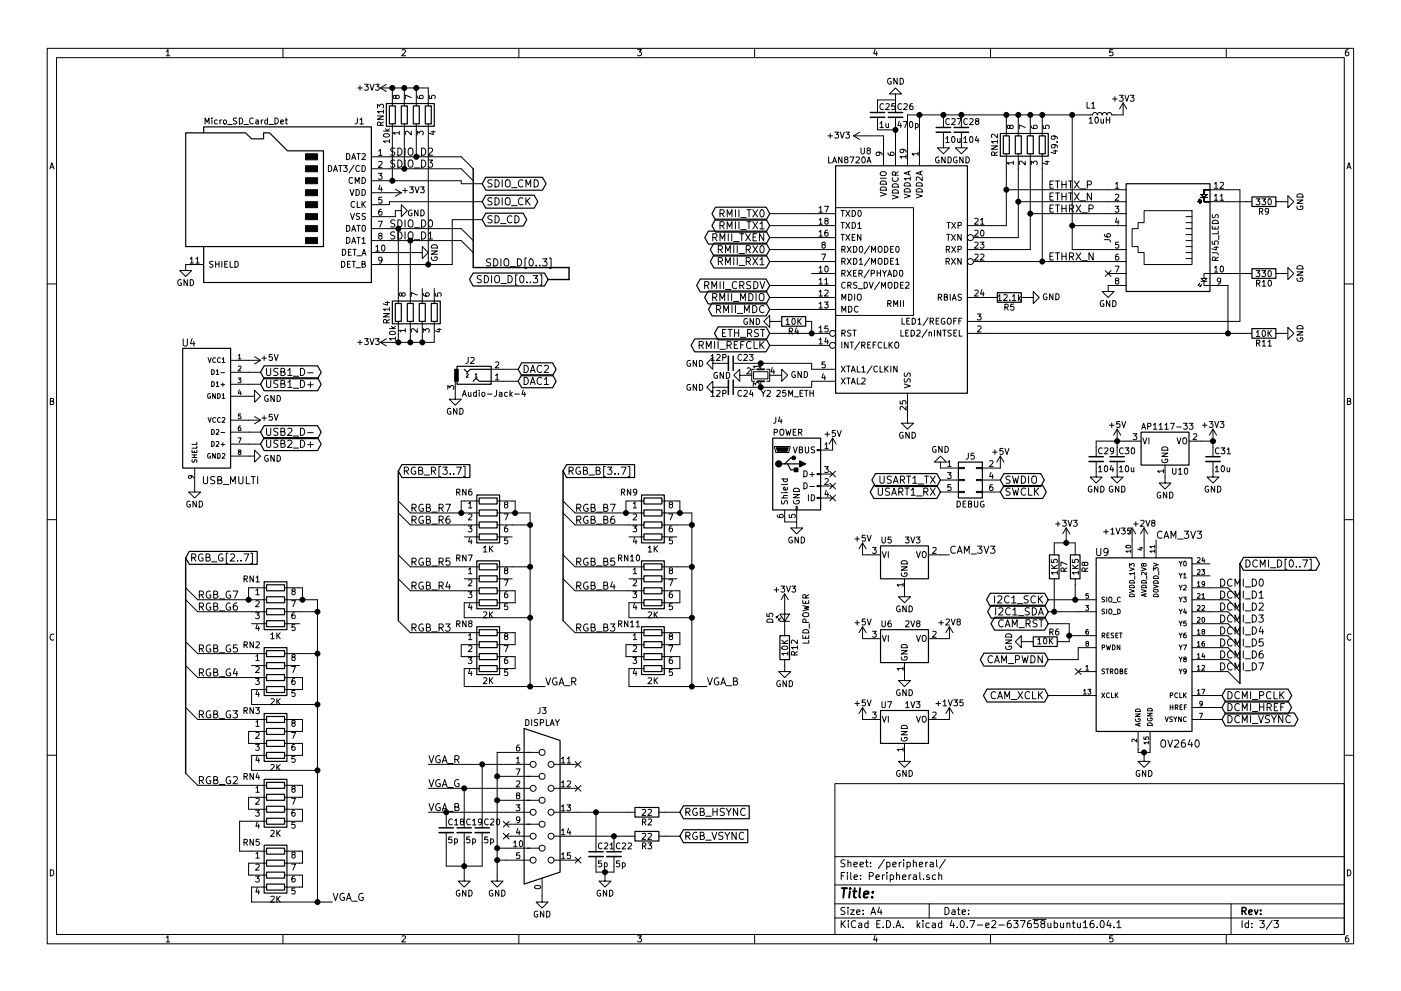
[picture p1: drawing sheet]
<svg xmlns="http://www.w3.org/2000/svg" width="297mm" height="210mm" viewBox="0 0 297 210" stroke-linecap="round" stroke-linejoin="round" font-family="sans-serif">
<g fill="none" stroke="#000" stroke-width=".21">
<path d="M10 10.3h277v189.9h-277zM12 12.2h273v186.1h-273zM35.3 10.9l.3-.4v1.3M35.3 11.8h.7M60 10.3v1.9M75.8 18.7h1M76.3 18.2v.9M77.3 17.9h.8l-.5 .5 .4 .1v.5l-.1 .1-.6-.1M78.5 17.9l.4 1.2 .4-1.2M79.6 17.9h.8l-.4 .5 .3 .1v.5l-.1 .1-.6-.1M80.6 18.7h10.2v3.8M80.6 18.7l1.3 .7"/>
<path d="M81.9 17.9l-1.3 .8M83.2 18.7v3.8M85.2 10.6l.5-.1 .3 .4-.8 .9h.8M85.7 18.7v3.8M88.3 18.7v3.8M110 10.3v1.9M135.2 10.5h.8l-.4 .5 .3 .1 .1 .2-.1 .4-.2 .1-.5-.1M160 10.3v1.9M185.5 10.5l-.3 .9h.8M185.9 11v.8M188.9 16.7a.59 .59 0 0 0-.7 .5 .59 .59 0 0 0 .7 .6l.1-.5h-.3M189.9 19.9h1.2l-1.2-1.2-1.3 1.2h1.3v1.3"/>
<path d="M190.2 16.6v1.3l-.7-1.3v1.3M190.8 16.6a.64 .64 0 0 1 .7 .6 .64 .64 0 0 1-.7 .7zM210 10.3v1.9M235.9 10.5h-.6v.6h.6l.1 .5-.3 .2-.4-.1M260 10.3v1.9M285.9 10.5l-.4 .1-.2 .2-.1 .8 .3 .2 .4-.1 .1-.4-.1-.2-.4-.1-.3 .3M10.6 35.8l.4-1.3 .4 1.3M10.7 35.5h.6M43.5 26.3v-1.3l.4 .9 .4-.9v1.3M44.9 25v.1M44.9 25.4v.9M46.1 25.5l-.4-.1-.2 .3 .1 .5h.5"/>
<path d="M46.6 25.4v.9M47 25.4l-.4 .3M47.4 25.6l.4-.2 .2 .3v.4l-.2 .2-.4-.1zM48.3 26.4h.9M50.2 25.1h-.6l-.1 .4a.54 .54 0 0 1 .6 .7l-.1 .1-.5-.1M50.7 25a.64 .64 0 0 1 .8 .7 .64 .64 0 0 1-.8 .6zM51.7 26.4h1M53.7 25.1a.56 .56 0 0 0-.8 .6 .56 .56 0 0 0 .8 .5M54.3 25.5h.4l.1 .8M54.8 25.7l-.6 .3 .2 .3 .4-.1M55.4 25.4v.9M55.8 25.4l-.4 .3"/>
<path d="M56.7 25.5l-.3-.1-.3 .3 .1 .5h.5M56.7 25v1.3M57 26.4h1M58.3 25a.64 .64 0 0 1 .7 .7 .64 .64 0 0 1-.7 .6zM59.5 25.9l.6-.2-.1-.2-.3-.1-.2 .2 .1 .6h.4M60.5 25.4h.5M60.7 25v1.1l.3 .2M69.6 35.1a.64 .64 0 0 1 .7 .7 .64 .64 0 0 1-.7 .6zM70.7 36.4l.4-1.3 .5 1.3M70.8 36h.6M71.8 35.1h.7M72.2 35.1v1.3"/>
<path d="M72.8 35.1h.8l-.4 .5 .4 .1v.6l-.2 .1-.6-.1M73.5 32.6a.64 .64 0 0 1 .7 .6 .64 .64 0 0 1-.7 .7zM74.6 33.9l.4-1.3 .4 1.3M74.7 33.5h.6M74.8 37.8a.56 .56 0 0 0-.8 .5 .56 .56 0 0 0 .8 .5M75.1 35l-1.1 1.7M75.3 38.9v-1.2l.4 .9 .4-.9v1.2M75.7 32.6h.7M75.8 25l-.1 1.1-.4 .2M76 32.6v1.3M76.2 35.2a.56 .56 0 0 0-.8 .5 .56 .56 0 0 0 .8 .6M76.3 25.4l.4-.4v1.3"/>
<path d="M76.3 26.3h.7M76.8 32.7l.4-.1 .3 .3-.8 1h.8M76.8 35.1a.64 .64 0 0 1 .7 .7 .64 .64 0 0 1-.7 .6zM76.8 37.7a.64 .64 0 0 1 .7 .6 .64 .64 0 0 1-.7 .6zM78.7 33.3h19.1l2.5 2.5M78.7 35.8h19.1l2.5 2.5M78.7 38.3h19.1v.7h4.4M80 24.6h1.3l-1.3 .7h1.3M80 22.9v-.8l.5 .4 .1-.3h.6l.1 .1-.1 .6M80.2 36.8h.8l-.4 .5 .3 .1v.5l-.1 .1-.6-.1M80.3 32l.3-.3v1.3M80.3 34.3l.5-.1 .2 .4-.8 .9h.8"/>
<path d="M80.3 33h.7M80.6 39.2l-.3 1h.8M80.7 26.6l-.1-.6-.5-.1-.1 .7h1.3M80.9 39.7v.9M81.3 23.7h-1.3l.4 .3M81.3 25.9l-.6 .4M81.3 23.3v.7M81.3 27.8h1.3M81.4 28.5a.76 .76 0 0 1 1.2 .3 .74 .74 0 0 1-1.3-.1zM81.7 27.3l.5 .5M82.6 29.9h-1.3l.4 .4M82.6 29.6v.7"/>
<path d="M82.6 27.3l-.5 .4M83.2 26.3v12M83.7 31.5l-.6-.1-.2 .2v.4l.7 .3 .1 .4-.3 .2h-.6M83.7 34h-.6l-.2 .1v.4l.7 .3 .1 .4-.3 .3-.6-.1M83.9 20.4l.3-.2 .3 .1 .2 .1-.1 .4-.4 .1-.2-.1-.2-.5h-.3l-.1 .5 .3 .1 .2-.2M84.4 31.4a.77 .77 0 0 1 .8 .8 .77 .77 0 0 1-.8 .7zM84.4 34a.77 .77 0 0 1 .8 .7 .77 .77 0 0 1-.8 .8zM84.7 28.2h-1.3l.3 .3M84.7 27.8v.7M85.7 26.3v9.5M85.9 31.4v1.5M85.9 34v1.5"/>
<path d="M85.9 39.9v1M86.6 31.6a.5 .5 0 0 1 .6-.2 .5 .5 0 0 1 .4 .5l-.1 .8-.3 .2a.53 .53 0 0 1-.7-.5zM86.6 34.2a.5 .5 0 0 1 .6-.2 .5 .5 0 0 1 .4 .5l-.1 .8-.3 .2a.53 .53 0 0 1-.7-.5zM86.8 39.6h.8l-.4 .5 .4 .1v.6l-.2 .1-.6-.1M87.2 27.8v.8l-.9-.8-.4 .3 .1 .4M87.2 20.7l-1.3-.5v.8M87.9 33.1h1.1M87.9 35.6h1.1M88 39.6l.4 1.3 .4-1.3M88.3 26.3v7M88.5 28.6v-.8l.5 .5 .1-.4h.5l.1 .2-.1 .5M88.5 20.3v.4l.3 .2h.7l.2-.2-.1-.4h-.6v.4l.2 .2"/>
<path d="M89.2 39.6h.7l-.4 .5 .4 .1v.6l-.2 .1-.5-.1M89.4 31.4a.77 .77 0 0 1 .9 .8 .77 .77 0 0 1-.9 .7zM89.4 34a.77 .77 0 0 1 .9 .7 .77 .77 0 0 1-.9 .8zM90.8 34h.9l-.5 .5 .5 .3-.1 .5-.2 .2-.6-.2M90.8 26.3v29.8M90.8 31.6l.6-.2 .3 .4-.9 1.1h.9M91 20.3v.6h.6v-.6h.6l.1 .1-.1 .5M91.4 28h.9M91.8 27.8v.7l-.9-.2M104.3 38.2l-.6-.1-.3 .3 .2 .4 .6 .3v.4l-.2 .2-.6-.1M105 38.1a.77 .77 0 0 1 .8 .8 .77 .77 0 0 1-.8 .8zM106.5 38.1v1.6"/>
<path d="M107.4 38.2a.5 .5 0 0 1 .5 0 .5 .5 0 0 1 .3 .5l-.1 .8-.3 .2a.53 .53 0 0 1-.7-.5v-.5zM108.5 39.8h1.1M110.9 38.3a.72 .72 0 0 0-1.1 .5 .72 .72 0 0 0 .8 .9l.3-.2M111.5 39.7v-1.6l.5 1.1 .5-1.1v1.6M113.3 38.1a.77 .77 0 0 1 .9 .8 .77 .77 0 0 1-.9 .8zM175.5 28.8h1M175.7 33.3v1.3h.6M176 28.3v1M176.5 34.6l.4-1.3 .5 1.3M176.7 34.2h.5M177 28h.8l-.5 .5 .4 .1v.6l-.2 .1-.5-.1M178.2 28l.4 1.3 .4-1.3"/>
<path d="M178.5 33.3v1.3l-.7-1.3v1.3M179.3 33.8l-.2-.2 .1-.3 .5 .1v.3l-.5 .2-.1 .2v.3l.2 .2h.3l.2-.3-.1-.3-.1-.2M179.3 28h.8l-.4 .5 .3 .1v.6l-.1 .1-.6-.1M180.2 33.3h.9l-.6 1.3M181 28.8h6.3v6.4M181 28.8l1.2 .8M181.5 33.4l.5-.1 .2 .3-.8 1h.8M182.2 28.1l-1.2 .7M182.5 31.4v1l.3 .3h.2l.3-.3v-1M182.8 33.4l.2-.1a.67 .67 0 0 1 .5 .6 .67 .67 0 0 1-.5 .7l-.3-.5zM183.8 34.6l.4-1.3 .5 1.3M183.9 34.2h.6"/>
<path d="M184 31.9l-.2-.2 .1-.2h.6v.3l-.6 .2-.1 .2 .1 .3 .1 .2h.3l.2-.3v-.4l-.2-.1M186.1 24.9v2.7h3.8M186.3 32.3l.2 .2v.4h-.6l-.1-.4 .2-.2h.7l.3 .3v.3M186.6 26.2l.3-.4v1.3M186.6 27.1h.7M186.6 37.8h1.3M186.7 39.9a.69 .69 0 0 1 .8-.2 .69 .69 0 0 1 .4 .7h-1.3zM186.7 38.6a.69 .69 0 0 1 .8-.2 .69 .69 0 0 1 .4 .7h-1.3zM186.7 36.6l.8-.2a.42 .42 0 0 1 .4 .2 .42 .42 0 0 1-.1 .5l-.3 .2-.7-.1-.2-.2zM187.3 22.1a.56 .56 0 0 0-.7 .5 .56 .56 0 0 0 .7 .5M187.8 22.1l.5-.1 .2 .3-.7 1h.7M187.8 26.2l.1 .8 .3 .1 .2-.2"/>
<path d="M188.3 32.4v.4l.3 .1 .7 .1 .3-.2-.2-.5-.6 .1v.4l.2 .2M188.4 26.2v.9M189.2 39.2a.69 .69 0 0 1 .8-.2 .69 .69 0 0 1 .4 .7h-1.2zM189.3 37.7a.56 .56 0 0 0 .5 .8 .56 .56 0 0 0 .5-.8M189.7 22h-.6v.6h.6v.5l-.2 .2-.4-.2M189.8 37.2v-.7h-.5l-.1 .7h1.2M189.9 21.2v2.7M189.9 24.9v10.3M189.9 21.2h-3.8v2.7M190.4 36.4l-.6 .4M190.7 25.7l-.3 .9h.7M191 26.2v.9"/>
<path d="M191.1 22.1a.56 .56 0 0 0-.7 .5 .56 .56 0 0 0 .7 .5M191.4 31.7l.2 .2-.1 .4h-.6l-.1-.4 .3-.2h.7l.3 .3v.3M191.5 25.8h.9l-.6 1.3M191.6 22.1l.5-.1 .3 .3-.8 1h.8M191.8 39a.69 .69 0 0 1 .8-.2 .69 .69 0 0 1 .4 .7h-1.3zM192.1 33.2h-1.3l.4 .4M192.1 32.9v.7M192.6 36.4v.6M192.9 25.9l.2-.1a.67 .67 0 0 1 .4 .6 .67 .67 0 0 1-.4 .7l-.3-.5zM193 37.9h-1.3l.4 .3M193 36.3l-1.3 .4 1.3 .5M193 37.5v.7"/>
<path d="M193.4 22h-.3l-.2 .3v.7l.2 .3 .4-.2-.1-.6h-.3l-.2 .2M194.1 26.3l.3-.1 .3 .3-.1 .5h-.5M194.1 26.2v1.3M194.3 39a.69 .69 0 0 1 .8-.2 .69 .69 0 0 1 .4 .7h-1.2zM194.6 32.6h-1.2l.3 .4M194.6 32.3v.7M194.9 24.4v10.8M195.1 36.4v.6M195.5 37.5v.8l-.9-.8-.3 .3 .1 .4M195.5 36.3l-1.2 .4 1.2 .5M199.1 33.3a.59 .59 0 0 0-.8 .6 .59 .59 0 0 0 .8 .6v-.5h-.2M200 28.1v3.3h1.3l-1.3 1.2-1.2-1.2h1.2"/>
<path d="M200 24.4v2.6M200.4 33.3v1.3l-.7-1.3v1.3M200.5 29.3l.4-.3v1.2M200.5 30.2h.7M201 33.3a.64 .64 0 0 1 .7 .6 .64 .64 0 0 1-.7 .7zM201.3 25.3a.56 .56 0 0 0-.8 .5 .56 .56 0 0 0 .8 .5M201.8 25.3l.5-.1 .2 .3-.8 .9h.8M201.9 29.1l.1-.1a.67 .67 0 0 1 .5 .6 .67 .67 0 0 1-.5 .6l-.2-.4zM202.9 33.3a.59 .59 0 0 0-.7 .6 .59 .59 0 0 0 .7 .6v-.5h-.2M202.9 25.2h.9l-.5 1.2M203 29.4l.1 .8h.3l.2-.1M203.6 29.4v.8"/>
<path d="M203.8 28.1v3.3h1.3l-1.3 1.2-1.2-1.2h1.2M203.8 24.4v2.6M204.2 33.3v1.3l-.7-1.3v1.3M204.3 29.3l.4-.3v1.2M204.3 30.2h.8M204.8 33.3a.64 .64 0 0 1 .7 .6 .64 .64 0 0 1-.7 .7zM205.1 25.3a.56 .56 0 0 0-.8 .5 .56 .56 0 0 0 .8 .5M205.6 25.3l.5-.1 .2 .3-.8 .9h.8M205.7 29.1l.1-.1a.67 .67 0 0 1 .5 .6 .67 .67 0 0 1-.5 .6l-.2-.4zM207.1 25.7l-.3-.2 .1-.2h.6v.3l-.6 .1-.1 .3 .1 .3 .2 .1h.2l.2-.2v-.4l-.2-.1M207.1 28.9l-.3 .9h.7M207.4 29.4v.8"/>
<path d="M210.2 31h1.3l-1.3 .7h1.3M210.9 32.9l-.1-.6h-.5l-.1 .6h1.3M211.5 30h-1.3l.4 .4M211.5 28.5v.8l-.9-.8-.4 .2 .1 .5M211.5 32.2l-.6 .4M211.5 29.7v.7M213.4 32.6v15.3h-8.3M213.4 24.4v4.4M214.1 26.8l.3-.2h.3l.1 .2-.1 .4-.3 .1-.3-.1-.1-.6h-.3v.6l.2 .1 .2-.3M214.8 34.5h-1.2l.3 .4M214.8 34.2v.7M215.9 32.6v17.8h-9.5"/>
<path d="M215.9 24.4v4.4M217.4 34.2v.8l-.9-.8-.4 .2 .1 .5M217.4 27l-1.3-.5v.9M218.4 32.6v20.4h-13.3M218.4 24.4v4.4M218.6 35v-.8l.5 .4 .1-.4h.6l.1 .2-.1 .6M218.6 26.7l.1 .3 .2 .2 .8 .1 .2-.3-.1-.4-.6 .1-.1 .3 .3 .3M221 24.4v4.4M221 32.6v22.9M221.2 26.6v.6l.6 .1v-.7h.5l.2 .2-.2 .5M221.6 34.3h.9M222 34.1v.8l-.9-.3"/>
<path d="M222.6 39.1h.5M223.3 32h.9M223.3 38.4h-.7v1.5h.7M223.4 30.7l.3 .2-.1 .4h-.6l-.1-.4 .2-.2h.8l.3 .3v.3M223.4 28.8l.3 .3-.1 .4h-.6l-.1-.4 .2-.3 .8 .1 .3 .3v.3M223.7 31.8v.8l-.9-.3M223.8 38.4h.8M224.1 30.1h.1M224.2 38.4v1.5M225.1 39.1h.9M225.1 38.4v1.5M226 38.4v1.5"/>
<path d="M226.5 38.4h.9M227 38.4v1.5M227.3 24.4v28.6h11.5M227.8 38.4l1 1.5M228.8 38.4l-1 1.5M230.5 21.7v1.3h.6M230.5 39.2l.8-.1 .1-.2-.1-.3-.2-.2h-.6v1.5M230.9 25.2l.4-.3v1.2M230.9 26.1h.7M231.4 22l.4-.3v1.3M231.4 23h.8M232.3 25l.1-.1a.67 .67 0 0 1 .5 .6 .67 .67 0 0 1-.5 .6l-.2-.5z"/>
<path d="M233.4 25.3l.1 .8h.3l.2-.1M234 25.3v.8M234.6 25.4h.7M234.6 24.9v1.2M235.3 24.9v1.2M235.9 21h1M236.4 20.5v1M236.5 39l.4-.3v1.2M236.5 39.9h.7M237.3 20.2h.8l-.4 .5 .4 .1v.6l-.2 .1-.6-.1M238.1 21.8v2.6h-2.4l-.1-.3-.3-.2-.4 .1-.2 .4-.1-.3-.3-.2-.4 .1-.2 .4-.1-.3-.4-.2-.3 .1-.2 .4-.1-.3-.4-.2-.3 .1-.3 .4h-39.2v10.8M238.1 21.8l-.7 1.3"/>
<path d="M238.1 21.8l.8 1.3M238.5 20.2l.4 1.3 .4-1.3M239.6 20.2h.8l-.4 .5 .4 .1v.6l-.2 .1-.6-.1M257.5 39l.3-.3v1.2M257.5 39.9h.7M258.7 38.8l.5-.1 .2 .3-.8 .9h.8M285.6 35.8l.4-1.3 .4 1.3M285.7 35.5h.6M38.4 59.4a.59 .59 0 0 0-.7 .6 .59 .59 0 0 0 .7 .5l.1-.5h-.3M39.7 59.3v1.3l-.7-1.3v1.3M40.3 54.9l.4-.3v1.2M40.3 55.8h.7"/>
<path d="M40.3 59.3a.64 .64 0 0 1 .8 .7 .64 .64 0 0 1-.8 .6zM41.5 54.9l.4-.3v1.2M41.5 55.8h.7M43.2 56.1h-3.8v1.3h1.2l-1.2 1.3-1.3-1.3h1.3M45.2 55.5h-.6l-.1 .4a.54 .54 0 0 1 .6 .7l-.2 .1-.5-.1M45.7 56h.7M45.7 55.4v1.3M46.4 55.4v1.3M47 55.4v1.3M47.7 56h.4M48.3 55.4h-.6v1.3h.6M48.8 55.4v1.3h.6"/>
<path d="M49.8 55.4a.64 .64 0 0 1 .7 .7 .64 .64 0 0 1-.7 .6zM72.4 55.4a.64 .64 0 0 1 .7 .7 .64 .64 0 0 1-.7 .6zM72.6 52.9a.64 .64 0 0 1 .7 .6 .64 .64 0 0 1-.7 .7zM73.5 47.8a.64 .64 0 0 1 .7 .7 .64 .64 0 0 1-.7 .6zM73.5 50.4a.64 .64 0 0 1 .7 .6 .64 .64 0 0 1-.7 .6zM73.7 56h.4M73.9 53.5h.4M74.2 40.2l.4 1.3 .5-1.3M74.3 55.4h-.6v1.3h.6M74.3 45.3l.4 1.3 .5-1.3M74.5 52.9h-.6v1.3h.6M74.6 49.1l.4-1.3 .4 1.3"/>
<path d="M74.6 51.6l.4-1.2 .4 1.2M74.7 55.4h.7M74.7 48.7h.6M74.7 51.3h.6M74.8 52.9h.7M75 55.4v1.3M75.2 42.8a.56 .56 0 0 0-.8 .6 .56 .56 0 0 0 .8 .5M75.2 52.9v1.3M75.5 40.2a.64 .64 0 0 1 .7 .6 .64 .64 0 0 1-.7 .7zM75.5 56.8h1M75.7 47.8h.7M75.7 50.4h.7"/>
<path d="M75.7 54.3h.9M75.7 42.7v1.3h.7M76 47.8v1.3M76 50.4v1.2M76.3 45.3h-.7v.5a.54 .54 0 0 1 .6 .6l-.2 .2-.5-.1M76.8 40.2a.64 .64 0 0 1 .7 .6 .64 .64 0 0 1-.7 .7zM76.8 50.7l.3-.3v1.2M76.8 56l.6-.1v-.4l-.6-.1v1.3h.4l.3-.4-.3-.3M76.8 54.2l.4-1.3 .4 1.3M76.8 42.7v1.3M76.8 51.6h.7M76.9 47.9l.1-.1a.67 .67 0 0 1 .5 .7 .67 .67 0 0 1-.5 .6l-.2-.5z"/>
<path d="M76.9 53.8h.6M76.9 43.3l.6 .7M77.5 45.3h-.6l-.1 .5a.54 .54 0 0 1 .6 .6l-.2 .2-.4-.1M77.5 42.7l-.7 .8M78.7 53.6h10.8v-1.3l1.3 1.3-1.3 1.3v-1.3M78.7 40.9h6.4M78.7 48.5h19.1l2.5 2.5M78.7 51h19.1l2.5 2.6M79.7 52.4l.3-.4v1.3M79.7 53.3h.7M80.2 46.9h.9l-.6 1.3M80.5 50l-.2-.2v-.2h.6v.3l-.5 .2-.1 .2v.3l.2 .1h.3l.2-.2-.1-.4-.1-.1"/>
<path d="M80.9 44.4h-.4l-.2 .3v.7l.2 .3 .4-.2v-.6h-.4l-.2 .2M80.9 41.9h-.6v.5h.6v.6l-.1 .1-.5-.1M81 55.1l-.2 .2h-.4l-.1-.6 .5-.1 .2 .2-.1 .7-.3 .3h-.2M81 52.1l.2-.1a.67 .67 0 0 1 .4 .6 .67 .67 0 0 1-.4 .7l-.3-.5zM83.7 46.7h-.6l-.2 .1v.4l.7 .3 .1 .4-.3 .3-.6-.1M83.7 49.3l-.6-.1-.2 .1v.5l.7 .3 .1 .3-.3 .3-.6-.1M83.8 40.1l1.3 .8M84.4 46.7a.77 .77 0 0 1 .8 .7 .77 .77 0 0 1-.8 .8zM84.4 49.2a.77 .77 0 0 1 .8 .8 .77 .77 0 0 1-.8 .7zM84.5 48.5v15.9M85.1 44.7v1.3l1.3-1.3-1.3-1.3v1.3h-1.3v1.3h-5.1M85.1 40.9l-1.3 .8"/>
<path d="M85.4 40.4h1M85.9 46.7v1.5M85.9 49.2v1.5M86.6 46.9a.5 .5 0 0 1 .6-.2 .5 .5 0 0 1 .4 .5l-.1 .8-.3 .2a.53 .53 0 0 1-.7-.5zM86.6 49.4a.5 .5 0 0 1 .6-.2 .5 .5 0 0 1 .4 .5l-.1 .8-.3 .2a.53 .53 0 0 1-.7-.5zM87 51v13.4M87.3 44.6a.59 .59 0 0 0-.7 .6 .59 .59 0 0 0 .7 .5l.1-.4h-.3M87.9 48.3h1.1M87.9 50.9h1.1M88.6 44.5v1.3l-.7-1.3v1.3M89.2 44.5a.64 .64 0 0 1 .7 .7 .64 .64 0 0 1-.7 .6zM89.4 46.7a.77 .77 0 0 1 .9 .7 .77 .77 0 0 1-.9 .8z"/>
<path d="M89.4 49.2a.77 .77 0 0 1 .9 .8 .77 .77 0 0 1-.9 .7zM90.8 49.6l.5-.4v1.5M90.8 50.7h.9M91 46.8l.2-.1a.81 .81 0 0 1 .5 .7 .81 .81 0 0 1-.5 .8l-.2-.2-.2-.4zM91.5 53.2h1.2l-1.2 .7h1.2M91.5 54.6a.59 .59 0 0 0 .6 .7 .59 .59 0 0 0 .6-.7l-.5-.1v.2M91.5 52.1a.69 .69 0 0 1 .8-.2 .69 .69 0 0 1 .4 .7h-1.2zM102.1 58.5h-.6l-.3 .3 .1 .3 .7 .3v.4l-.2 .2-.6-.1M102.2 42.8h-19.7v.6h-3.8M102.2 46.6h-6.3v9.5h-17.2M102.7 58.5a.77 .77 0 0 1 .9 .7 .77 .77 0 0 1-.9 .8zM104 55l-.5-.1-.3 .2v.4l.7 .3 .1 .4-.3 .2h-.6"/>
<path d="M104.2 58.5v1.5M104.3 42h-.6l-.2 .1v.4l.7 .3 .1 .4-.3 .3-.6-.1M104.3 45.8h-.6l-.2 .1v.4l.7 .3 .1 .4-.3 .3-.6-.1M104.7 54.9a.77 .77 0 0 1 .9 .8 .77 .77 0 0 1-.9 .7zM105 42a.77 .77 0 0 1 .8 .7 .77 .77 0 0 1-.8 .8zM105 45.8a.77 .77 0 0 1 .8 .7 .77 .77 0 0 1-.8 .8zM105.1 58.5a.5 .5 0 0 1 .5 0 .5 .5 0 0 1 .3 .5l-.1 .8-.3 .2a.53 .53 0 0 1-.6-.5v-.5zM106.1 47.4h1.2M106.2 54.9v1.5M106.5 42v1.5M106.9 55.1a.5 .5 0 0 1 .6-.2 .5 .5 0 0 1 .4 .5l-.1 .8-.3 .2a.53 .53 0 0 1-.6-.5zM107.2 42.2a.5 .5 0 0 1 .6-.2 .5 .5 0 0 1 .4 .5l-.1 .8-.3 .2a.53 .53 0 0 1-.7-.5z"/>
<path d="M107.7 58.5a.77 .77 0 0 1 .9 .7 .77 .77 0 0 1-.9 .8zM108.2 56.6h1.1M108.5 43.6h1.1M108.5 45.9a.72 .72 0 0 0-1 .5 .72 .72 0 0 0 .7 .9l.3-.2M109.2 45.8a.77 .77 0 0 1 .9 .7 .77 .77 0 0 1-.9 .8zM109.7 58.3h-.4v2.2h.4M109.7 54.9a.77 .77 0 0 1 .9 .8 .77 .77 0 0 1-.9 .7zM110.4 58.5h.2a.81 .81 0 0 1 .5 .7 .81 .81 0 0 1-.5 .8 .98 .98 0 0 1-.2-1.5zM110.9 42.1a.72 .72 0 0 0-1.1 .5 .72 .72 0 0 0 .8 .9l.3-.2M111.5 42v1.5M111.7 54.8h-.4v2.1h.4M111.7 59.8v.2"/>
<path d="M111.7 42.6l.7 .9M112.3 55.1l.2-.2a.81 .81 0 0 1 .6 .8 .81 .81 0 0 1-.6 .7l-.2-.1-.1-.5zM112.4 42l-.9 .8M112.4 59.8v.2M113.1 58.5h.9l-.5 .5 .5 .3-.1 .5-.2 .2-.6-.2M113.7 56.3v.1M114.4 56.3v.1M114.5 58.3h.4v2.2h-.4M115 54.9h1l-.5 .6 .5 .3-.1 .5-.2 .1-.7-.1M116.5 54.8h.3v2.1h-.3M151.1 50.4l.8-.1 .1-.2-.1-.4-.2-.1h-.6v1.5M151.5 50.4l.5 .7"/>
<path d="M152.3 52.9h.7l.2-.3-.1-.3-.2-.2h-.6v1.5M152.3 55.5l.7-.1 .2-.2-.1-.4-.2-.1h-.6v1.5M152.7 45.3l.7-.1 .1-.2v-.4l-.3-.1h-.5v1.5M152.7 47.8h.7l.1-.3v-.3l-.3-.2h-.5v1.6M152.7 51.1v-1.5l.5 1.1 .5-1.1v1.5M152.7 52.9l.5 .7M152.7 55.5l.5 .7M152.7 59.7v1.6M153 45.3l.5 .7M153 47.8l.5 .8M153.4 59.7v1.6M153.8 53.6v-1.5l.5 1.1 .5-1.1v1.5"/>
<path d="M153.8 56.2v-1.5l.5 1 .5-1v1.5M154.2 46v-1.5l.5 1.1 .5-1.1v1.5M154.2 48.6v-1.6l.5 1.1 .5-1.1v1.6M154.4 49.6v1.5M155.1 49.6v1.5M155.5 51.3h1.2M155.6 52.1v1.5M155.6 54.7v1.5M155.9 44.5v1.5M155.9 47v1.6M156.2 59.9a.72 .72 0 0 0-1 .5 .72 .72 0 0 0 .7 .9l.3-.2M156.3 52.1v1.5"/>
<path d="M156.3 54.7v1.5M156.7 44.5v1.5M156.7 47v1.6M156.7 53.8h1.2M156.7 56.3h1.2M156.8 49.6h.9M157 48.7h1.2M157 46.2h1.2M157.3 49.6v1.5M158.1 49.6l1 1.5M158.2 52.9h.8l.1-.3-.1-.3-.2-.2h-.6v1.5M158.2 55.5l.8-.1 .1-.2-.1-.4-.2-.1h-.6v1.5"/>
<path d="M158.4 44.5h.8M158.4 47h.8M158.6 52.9l.5 .7M158.6 55.5l.5 .7M158.8 44.5v1.5M158.8 47v1.6M159.1 49.6l-1 1.5M159.2 59.8l-.6-.1-.2 .2v.4l.6 .3 .2 .4-.3 .3-.6-.1M159.6 44.5l1 1.5M159.6 47l1 1.6M159.6 52.1l1 1.5M159.6 54.7l1 1.5"/>
<path d="M159.7 50.3h.5M159.8 59.7a.77 .77 0 0 1 .9 .8 .77 .77 0 0 1-.9 .8zM160.4 49.6h-.7v1.5h.7M160.6 44.5l-1 1.5M160.6 47l-1 1.6M160.6 52.1l-1 1.5M160.6 54.7l-1 1.5M161.1 47.5l.5-.5v1.6M161.1 55.1l.5-.4v1.5M161.1 48.6h.9M161.1 56.2h.9M161.1 59.7l.5 1.6 .6-1.6"/>
<path d="M161.3 44.6l.2-.1a.81 .81 0 0 1 .5 .8 .81 .81 0 0 1-.5 .7l-.2-.1-.2-.5zM161.3 52.2l.2-.1a.81 .81 0 0 1 .5 .8 .81 .81 0 0 1-.5 .7 .98 .98 0 0 1-.2-1.4zM161.9 49.6v1.5l-.9-1.5v1.5M163.2 45.3h14M163.2 47.9h14M163.2 53h14M163.2 55.5h14M163.2 50.4h14M172.1 58h5.1M173.7 56.8l.3-.3v1.2M173.7 59.4l.3-.4v1.3M173.7 49.2l.3-.4v1.3"/>
<path d="M173.7 44.1l.3-.3v1.2M173.7 46.7l.3-.4v1.3M173.7 57.7h.7M173.7 47.6h.7M173.7 50.1h.7M173.7 45h.7M174.2 53.9h.8l-.5 1.3M174.5 51.9l-.2-.2v-.2h.6v.3l-.5 .2-.1 .2v.3l.2 .1h.3l.2-.2-.1-.4-.1-.1M174.8 43.8h.8l-.5 1.2M174.9 59.4l.3-.4v1.3M175 56.6l.2-.1a.67 .67 0 0 1 .4 .6 .67 .67 0 0 1-.4 .6l-.3-.5zM175.1 46.8l-.2-.2v-.2h.6v.3l-.5 .2-.1 .2v.3l.2 .2h.3l.2-.3-.1-.3-.1-.2"/>
<path d="M175.5 48.8l-.4 .1-.2 .2v.8l.2 .2 .4-.1v-.6l-.4-.1-.2 .2M177.2 44.1h16.5v22.8h-16.5M178.3 49.7h.7M178.3 47.2h.7M178.3 44.6h.7M178.5 55.5l.6-.1v-.5l-.6-.1v1.3M178.5 52.9h.6v-.5l-.6-.1v1.2M178.5 58l.6-.1v-.5l-.6-.1v1.3M178.7 44.6v1.3M178.7 47.2v1.3M178.7 49.7v1.3M178.8 55.5l.4 .6"/>
<path d="M178.8 52.9l.4 .6M178.8 58l.4 .6M179.2 60a.56 .56 0 0 0-.8 .5 .56 .56 0 0 0 .8 .5M179.3 49.7l.9 1.3M179.3 44.6l.9 1.3M179.3 47.2l.9 1.3M179.6 54.8l.9 1.3M179.6 52.3l.9 1.2M179.6 57.3l.9 1.3M180.2 49.7l-.9 1.3M180.2 44.6l-.9 1.3M180.2 47.2l-.9 1.3"/>
<path d="M180.5 54.8l-.9 1.3M180.5 52.3l-.9 1.2M180.5 57.3l-.9 1.3M180.7 44.6a.64 .64 0 0 1 .7 .7 .64 .64 0 0 1-.7 .6zM180.7 47.2a.64 .64 0 0 1 .7 .6 .64 .64 0 0 1-.7 .7zM180.7 50.3h.4M181 54.8a.64 .64 0 0 1 .7 .6 .64 .64 0 0 1-.7 .7zM181 52.3a.64 .64 0 0 1 .7 .6 .64 .64 0 0 1-.7 .6zM181 57.9h.4M181.3 49.7h-.6v1.3h.6M181.6 57.3h-.6v1.3h.6M181.7 59.9h-.6l-.1 .5a.54 .54 0 0 1 .6 .6l-.1 .2-.5-.1"/>
<path d="M181.9 47.5l.3-.3v1.3M181.9 48.5h.7M182 44.7l.2-.1a.67 .67 0 0 1 .4 .7 .67 .67 0 0 1-.4 .6l-.3-.5zM182.1 58l.6-.1 .1-.5-.7-.1v1.3M182.2 55.2l.3-.4v1.3M182.2 56.1h.7M182.3 52.4l.2-.1a.67 .67 0 0 1 .4 .6 .67 .67 0 0 1-.4 .6l-.3-.4zM182.4 58l.4 .6M182.5 49.7v1.3l-.7-1.3v1.3M183.2 59.9a.64 .64 0 0 1 .7 .6 .64 .64 0 0 1-.7 .7zM184.3 59.9l.4 1.3 .4-1.3M184.3 57.3l-1.1 1.6"/>
<path d="M184.4 54.7l-1.1 1.7M184.4 52.2l-1.1 1.6M184.7 58l.6-.1 .1-.5-.7-.1v1.3M184.8 56.1v-1.3l.4 .9 .4-.9v1.3M184.8 53.5v-1.2l.4 .9 .4-.9v1.2M186 57.9h.7M186 57.3v1.3M186.2 55l.3-.2 .3 .1 .2 .7a.42 .42 0 0 1-.2 .4 .42 .42 0 0 1-.4 0l-.2-.4zM186.2 52.4l.3-.1h.3l.2 .8a.42 .42 0 0 1-.2 .4 .42 .42 0 0 1-.4 0l-.2-.4zM186.5 59.8l-1.1 1.7M186.6 40.8l1.3 .4-1.3 .4M186.7 57.3v1.3"/>
<path d="M187.1 57.3l.4 .7 .5-.7M187.5 58v.6M187.6 54.8a.64 .64 0 0 1 .7 .6 .64 .64 0 0 1-.7 .7zM187.6 52.3a.64 .64 0 0 1 .7 .6 .64 .64 0 0 1-.7 .6zM188.2 58.6l.4-1.3 .5 1.3M188.3 58.2h.6M188.8 55.4h.5M188.8 52.9h.5M189.2 41.4l1.2 .4-1.2 .4M189.2 40.5a.69 .69 0 0 1 .8-.2 .69 .69 0 0 1 .4 .7h-1.2zM189.4 54.8h-.6v1.3h.6M189.4 52.3h-.6v1.2h.6"/>
<path d="M189.5 57.3a.64 .64 0 0 1 .7 .7 .64 .64 0 0 1-.7 .6zM189.7 59.9a.64 .64 0 0 1 .7 .6 .64 .64 0 0 1-.7 .7zM189.9 55.2l.4-.4v1.3M189.9 56.1h.7M190 52.4l.2-.1a.67 .67 0 0 1 .4 .6 .67 .67 0 0 1-.4 .6l-.3-.4zM190.8 57.4l.2-.1a.67 .67 0 0 1 .4 .7 .67 .67 0 0 1-.4 .6l-.3-.5zM191.5 59.9h-.6v1.3h.6M191.7 41.2l1.3 .4-1.3 .4M191.8 40.3a.69 .69 0 0 1 .8-.2 .69 .69 0 0 1 .4 .6h-1.3zM192 60l.5-.1 .2 .3-.8 1h.8M194.3 41.2l1.2 .4-1.2 .4M194.4 40.1a.67 .67 0 0 1 .8 0 .67 .67 0 0 1 .3 .6h-1.2z"/>
<path d="M200.6 55.5l.6-.1v-.5l-.6-.1v1.3M200.6 52.9h.6l.1-.5-.7-.1v1.2M200.7 49.7h.7M200.8 47.2h.7M200.9 55.5l.4 .6M200.9 52.9l.4 .6M201.1 49.7v1.3M201.1 47.2v1.3M201.7 49.7l.9 1.3M201.7 54.8l.9 1.3M201.8 47.2l.8 1.3M201.8 52.3l.8 1.2"/>
<path d="M202.6 49.7l-.9 1.3M202.6 54.8l-.9 1.3M202.6 47.2l-.8 1.3M202.6 52.3l-.8 1.2M203.1 47.8h.6l.1-.5-.7-.1v1.3M203.1 52.9h.6l.1-.5-.7-.1v1.2M203.8 49.7v1.3l-.7-1.3v1.3M203.8 54.8v1.3l-.7-1.3v1.3M206.4 55.5h32.4M206.7 48.9l.5-.1 .2 .4-.8 .9h.8M206.7 46.4l.5-.1 .2 .4-.8 .9h.8M206.7 54l.5-.1 .2 .4-.8 .9h.8"/>
<path d="M206.7 51.5l.5-.1 .2 .3-.8 .9h.8M207.8 51.4h.8l-.4 .5 .4 .1v.5l-.2 .1-.6-.1M207.9 46.7l.4-.4v1.3M207.9 54l.5-.1 .2 .4-.8 .9h.8M207.9 47.6h.7M208 48.9l.2-.1a.67 .67 0 0 1 .4 .7 .67 .67 0 0 1-.4 .6l-.3-.5zM213.4 40.3h25.4M215.9 42.8h22.9M218.4 45.3h20.4M222.6 41.7h.5M222.6 44.2h.5M222.6 54.4h.5"/>
<path d="M223.3 40.9h-.7v1.6h.7M223.3 43.5h-.7v1.5h.7M223.3 53.6h-.7v1.6h.7M223.8 40.9h.8M223.8 43.5h.8M223.8 53.6h.8M224.2 40.9v1.6M224.2 43.5v1.5M224.2 53.6v1.6M225.1 40.9v1.6M225.1 43.5v1.5M225.1 53.6v1.6"/>
<path d="M225.1 41.7h.9M225.1 44.2h.9M225.1 54.4h.9M226 40.9v1.6M226 43.5v1.5M226 53.6v1.6M226.5 40.9h.9M226.7 44.3l.8-.1 .1-.2v-.4l-.3-.1h-.6v1.5M226.7 54.5l.8-.1 .1-.3v-.3l-.3-.2h-.6v1.6M227 40.9v1.6M227.1 44.3l.5 .7M227.1 54.5l.5 .7"/>
<path d="M227.3 47.9h11.5M227.8 40.9l1 1.6M228.1 43.5l1.1 1.5M228.1 53.6l1.1 1.6M228.8 40.9l-1 1.6M229 40.1h1.2M229 42.6h1.2M229.2 43.5l-1.1 1.5M229.2 53.6l-1.1 1.6M229.4 45.2h1.1M229.4 55.3h1.1M230.9 44.3l.7-.1 .2-.2-.1-.4-.2-.1h-.6v1.5"/>
<path d="M231.4 40.9v1.6l-.9-1.6v1.6M231.8 53.6v1.6l-.9-1.6v1.6M234.2 50.8l1 .1 .2 .4M234.2 49.7v.4l.3 .1 .7 .1 .2-.2-.1-.5-.6 .1-.1 .4 .3 .2M234.3 57.4l1.3 1.2M234.9 58h3.9M235.6 57.4l-1.3 1.2M236.4 43.8h.8l-.4 .4 .4 .1v.6l-.2 .1-.6-.1M236.4 56.5h.9l-.6 1.2M236.5 41.3l.5-.1 .2 .4-.8 .9h.8M236.7 59.5l-.2-.2 .1-.2h.6v.3l-.6 .2-.1 .2 .1 .3 .1 .2h.3l.2-.3v-.3l-.2-.2M236.8 46.2l-.3 .9h.8"/>
<path d="M237.1 53.9l-.4 .1-.1 .2-.1 .7 .2 .3 .5-.1-.1-.6-.4-.1-.2 .2M237.1 46.7v.9M237.2 51.4h-.6l-.1 .6h.7v.5l-.2 .1-.5-.1M242.6 44.7h10.1v11.4h-10.1v-2.5h-1.3v-1.3h-1.3v-3.8h1.3v-1.3h1.3zM251.5 46h1.2M251.5 47.2h1.2M251.5 48.5h1.2M251.5 49.8h1.2M251.5 51h1.2M251.5 52.3h1.2M251.5 53.6h1.2M251.5 54.9h1.2"/>
<path d="M254.4 42.3l-.4 .5 .3-.1M254.6 59h1.3l-.6 .7zM254.6 59.7h1.3M254.8 42.5l-.4 .5 .2-.1M255.3 40.8v-.5h7.6v27.9h-57.8M255.3 42.3v.5h10.1M255.3 59.7v.9h5v10.1M255.3 40.6v.7h.6l-.6 .6-.7-.6h.7M255.9 41.9h-1.3h.7v.6M257 53.6l1.1 .1 .2 .4M257 51.2v.6h.6v-.6h.6l.1 .2-.1 .4M257 48v.6h1.3v-.6"/>
<path d="M257.1 47a.69 .69 0 0 1 .8-.2 .69 .69 0 0 1 .4 .6h-1.3zM257.1 45.5v.6l.4 .1a.54 .54 0 0 1 .7-.6l.1 .1-.1 .5M257.4 52.5h.9M257.5 56.8l.3-.3v1.2M257.5 41.6l.3-.4v1.3M257.5 57.7h.7M257.5 42.5h.7M257.6 48.2v.4M257.7 55.2l-.1-.6h-.5l-.1 .6h1.3M257.9 52.3v.8l-1-.3M258.3 49v.6h-1.3M258.3 54.5l-.6 .4"/>
<path d="M258.4 49.9v1M258.7 41.6l.4-.4v1.3M258.7 42.5h.7M258.8 59.5l-.2 .3-.4-.1-.1-.6 .5-.1 .2 .2-.1 .8-.3 .3h-.2M258.8 56.6l.2-.1a.67 .67 0 0 1 .4 .6 .67 .67 0 0 1-.4 .6l-.3-.5zM265.4 58h-10.1v1M266.3 57.4h.8l-.4 .5 .4 .1v.6l-.2 .1-.6-.1M266.3 42.2h.8l-.4 .5 .4 .1v.5l-.2 .2-.6-.2M267 44.9l.6-.1 .1-.5-.7-.1v1.3M267.3 44.9l.4 .6M267.5 57.4h.8l-.4 .5 .4 .1v.6l-.2 .1-.6-.1M267.5 42.2h.8l-.4 .5 .4 .1v.5l-.2 .2-.6-.2"/>
<path d="M267.6 59.8l.4-.3v1.2M268.9 57.5l.2-.1a.67 .67 0 0 1 .5 .7 .67 .67 0 0 1-.5 .6l-.3-.5zM268.9 42.3l.2-.1a.67 .67 0 0 1 .5 .6 .67 .67 0 0 1-.5 .7l-.3-.5zM269 59.6l.1-.1a.67 .67 0 0 1 .5 .6 .67 .67 0 0 1-.5 .6l-.2-.5zM269 44.7l-.3 .3-.3-.1-.1-.6 .4-.1 .3 .2-.1 .8-.3 .3h-.2M270.5 42.8h2.5v-1.3l1.3 1.3-1.3 1.3v-1.3M270.5 58h2.5v-1.2l1.3 1.2-1.3 1.3v-1.3M275 42.4h1.3l-1.3 .7h1.3M275 57.7h1.3l-1.3 .7h1.3M275 43.8a.59 .59 0 0 0 .6 .7 .59 .59 0 0 0 .6-.7l-.5-.1v.2M275 41.3a.69 .69 0 0 1 .8-.1 .69 .69 0 0 1 .5 .6h-1.3zM275 59a.59 .59 0 0 0 .6 .7 .59 .59 0 0 0 .6-.7l-.5-.1v.3"/>
<path d="M275 56.6a.69 .69 0 0 1 .8-.2 .69 .69 0 0 1 .5 .7h-1.3zM10 60.2h2M38.8 71.9v1.2l.3 .3h.3l.3-.3v-1.2M40.7 71.8l-.3 1.1h.9M41.1 72.4v1M44.1 75.9l.3 1 .4-1M44.9 78.4a.51 .51 0 0 1 .5 .5 .51 .51 0 0 1-.5 .5zM45.7 76a.44 .44 0 0 0-.6 .4 .44 .44 0 0 0 .6 .4M45.8 78.7l.3-.3v1M45.8 79.4h.6M46.7 76a.44 .44 0 0 0-.6 .4 .44 .44 0 0 0 .6 .4M46.9 79.1h.7"/>
<path d="M47.1 76.2l.3-.3v1M47.1 76.9h.6M48.9 76.4h6.3M48.9 79h6.3M50.5 75.4l.3-.3v1M50.5 77.8l.4-.1 .2 .3-.6 .7h.6M50.5 76.1h.6M54 75.7l1.2 .7M55.2 76.4l-1.2 .8M55.5 76h1M56 75.5v1M56.5 78.2v1.2l.3 .3h.3l.3-.3v-1.2"/>
<path d="M57.7 75.2h-.6l-.1 .6h.7v.5l-.2 .2-.5-.2M58.1 75.2l.4 1.3 .5-1.3M58.9 78.2h-.6l-.3 .3 .2 .3 .7 .3v.4l-.3 .2-.6-.1M59.6 78.9l.6-.1 .2-.2-.1-.3-.7-.1v1.5h.5l.3-.2 .1-.3-.4-.3M61 78.6l.5-.4v1.5M61 79.7h.9M62.2 79.8h1.1M63.7 78.2a.77 .77 0 0 1 .9 .7 .77 .77 0 0 1-.9 .8zM65.2 79.1h1.2M75.8 72.6h1M76.3 72.2v.9M77.3 71.9h.8l-.5 .4 .4 .1v.6l-.1 .1-.6-.1"/>
<path d="M78.5 71.9l.4 1.2 .4-1.2M79.6 71.9h.8l-.4 .4 .3 .1v.6l-.1 .1-.6-.1M80.6 72.6l1.3 .8M81.3 66.5h1.3l-1.3 .7h1.3M81.7 64.2h.9M81.9 71.9l-1.3 .7M82 68.5l-.1-.6-.5-.1-.1 .7h1.3M82.1 64v.7l-.9-.2M82.6 65.6h-1.3l.4 .4M82.6 65.2v.8M82.6 67.8l-.6 .4M82.6 69.7h1.2"/>
<path d="M82.6 70.5a.76 .76 0 0 1 1.2 .2 .74 .74 0 0 1-1.2-.1zM83 69.2l.5 .5M83.8 71.9h-1.2l.3 .3M83.8 71.5v.7M83.8 69.2l-.4 .4M84.5 68.2v4.4M85.2 62.4l.2-.3 .4 .1 .1 .2v.3l-.5 .1-.2-.1-.1-.5h-.3l-.1 .5 .3 .1 .2-.2M85.9 70.1h-1.2l.3 .4M85.9 69.7v.8M87 68.2v4.4M88.5 69.7v.8l-.9-.8-.4 .3 .1 .5M88.5 62.6l-1.3-.5v.8"/>
<path d="M89.5 61.2v3.2M89.5 68.2v4.4M89.7 70.5v-.8l.5 .5 .1-.4h.6l.1 .2-.1 .5M89.7 62.2l.1 .4 .2 .2h.8l.2-.2-.1-.4h-.6l-.1 .4 .2 .2M92.1 61.2v3.2M92.1 68.2v4.4h-11.5M92.3 62.2v.6h.6v-.6h.5l.1 .2-.1 .4M92.7 69.9h.8M93.1 69.7v.8l-.9-.3M98.9 79.3h.3l.1 .2-.5 .5h.5M99.3 75.8l-.1 1.1-.4 .2M99.8 75.9l.5-.1 .2 .4-.8 .9h.8"/>
<path d="M100.8 79.5l.2-.2v.7M104.1 78.4h5.8M105.1 79.7l.3-.4v1.3M105.1 76.9l.4-.1 .3 .3-.8 .9h.8M106.2 60.1h1.2M111.1 77.5a.77 .77 0 0 1 .9 .8 .77 .77 0 0 1-.9 .7zM112.4 79l.6-1.5 .5 1.5M112.6 78.6h.7M114.8 77.7a.72 .72 0 0 0-1 .5 .72 .72 0 0 0 .7 .8l.3-.1M115.4 77.7l.6-.2 .3 .4-1 1.1h1M146.4 76.5a.59 .59 0 0 0-.8 .6 .59 .59 0 0 0 .8 .6v-.5h-.2M147.7 76.5v1.2l-.7-1.2v1.2"/>
<path d="M148.2 73.2h.8l.1-.3-.1-.3-.2-.2h-.6v1.6M148.3 76.5a.64 .64 0 0 1 .7 .6 .64 .64 0 0 1-.7 .6zM148.6 73.2l.5 .8M149.4 60.5h.7l.2-.3-.1-.3-.2-.2h-.6v1.6M149.8 74v-1.6l.5 1.1 .5-1.1v1.6M149.8 60.5l.5 .8M150.7 75.6l.4-.4v1.3M150.7 76.5h.8M150.9 61.3v-1.6l.5 1.1 .5-1.1v1.6M151.1 63.1l.7-.1 .2-.2-.1-.4-.2-.1h-.6v1.5M151.1 77.1v-1.3l-1.2 1.3 1.2 1.3v-1.3h3.3M151.5 63.1l.5 .7"/>
<path d="M151.5 72.4v1.6M151.9 65.6h.8l.1-.3-.1-.3-.2-.2h-.6v1.5M152 75.3l.5-.1 .2 .4-.8 .9h.8M152.1 79.1a.59 .59 0 0 0-.7 .5 .59 .59 0 0 0 .7 .6v-.5h-.2M152.2 72.4v1.6M152.3 65.6l.5 .7M152.6 63.8v-1.5l.5 1.1 .5-1.1v1.5M152.6 74.1h1.2M153.2 70.6h.5M153.2 75.9l.6-.1 .1-.5-.7-.1v1.3M153.4 79v1.3l-.7-1.3v1.3M153.4 66.3v-1.5l.5 1.1 .6-1.1v1.5"/>
<path d="M153.8 61.4h1.2M153.9 69.9h-.7v1.5h.7M154 79a.64 .64 0 0 1 .7 .6 .64 .64 0 0 1-.7 .7zM154.2 73.2h.7l.1-.3v-.3l-.3-.2h-.5v1.6M154.4 69.9h.8M154.4 62.3v1.5M154.5 73.2l.5 .8M154.8 69.9v1.5M155.1 62.3v1.5M155.2 64.8v1.5M155.4 77.1h16.7v1.3h5.1M155.5 64h1.2"/>
<path d="M155.7 73.2h.5M155.7 70.6h.9M155.7 69.9v1.5M155.9 64.8v1.5M156.3 66.5h1.2M156.4 72.4h-.7v1.6h.7M156.6 69.9v1.5M156.8 60.5h.8l.1-.3v-.3l-.3-.2h-.6v1.6M156.8 79.6v-1.2l-1.2 1.2 1.2 1.3v-1.3h2.6M157 71.6h1.1M157 63.8v-1.5l.5 1.1 .5-1.1v1.5M157 73.2h.6"/>
<path d="M157.2 75.3a.56 .56 0 0 0-.7 .5 .56 .56 0 0 0 .7 .5M157.2 60.5l.5 .8M157.7 75.3l.5-.1 .2 .4-.7 .9h.7M157.8 72.4h-.8v1.6M157.8 66.3v-1.5l.5 1.1 .6-1.1v1.5M158.4 78.2l.5-.2 .2 .4-.8 .9h.8M158.4 67.6a.59 .59 0 0 0-.7 .6 .59 .59 0 0 0 .7 .6l.1-.5h-.3M158.5 70.7l.7-.1 .2-.2-.1-.4-.2-.1h-.6v1.5M158.8 62.3a.77 .77 0 0 1 .9 .7 .77 .77 0 0 1-.9 .8zM158.9 75.2h.8l-.5 .5 .4 .1v.5l-.2 .2-.5-.2M158.9 70.7l.5 .7M159.2 72.6a.72 .72 0 0 0-1 .5 .72 .72 0 0 0 .7 .9l.3-.2"/>
<path d="M159.6 64.8a.77 .77 0 0 1 .9 .8 .77 .77 0 0 1-.9 .7zM159.7 67.6v1.3l-.7-1.3v1.3M159.8 78.9h3v1.5h-3zM159.9 72.4v1.6h.7M160 78.4h-.6v2.5h.6M160.3 62.3v1.5M160.4 67.6a.64 .64 0 0 1 .7 .6 .64 .64 0 0 1-.7 .7zM160.8 70l-.6-.1-.2 .1v.5l.7 .3 .1 .3-.3 .3-.6-.1M161 77.7h-1.3l.4 .4M161 77.4v.7M161 62.5a.5 .5 0 0 1 .6-.2 .5 .5 0 0 1 .4 .5l-.1 .8-.3 .2a.53 .53 0 0 1-.6-.5zM161.1 72.4v1.6"/>
<path d="M161.3 69.9h.8M161.3 77.1v1.3M161.3 73.1l.7 .9M161.7 69.9v1.5M162 65a.72 .72 0 0 0-1 .5 .72 .72 0 0 0 .7 .8l.3-.1M162 72.4l-.9 .9M162.6 78.4h.6v2.5h-.6M163.2 68.2v-1.3l-1.3 1.3 1.3 1.3v-1.3h2.5M163.2 79.6h2.5v-1.2l1.3 1.2-1.3 1.3v-1.3M163.2 60.6h14M163.2 70.7h12.7M163.2 63.1h14"/>
<path d="M163.2 65.7h14M163.2 73.3h12.7M163.8 78l-.3 .9h.7M164.1 78.5v.8M166.7 67.9l.3-.3v1.3M166.7 68.9h.7M167.3 70.3l.6-.1 .1-.5-.7-.1v1.3M167.6 70.3l.4 .6M168 67.7l.2-.1a.67 .67 0 0 1 .4 .6 .67 .67 0 0 1-.4 .7l-.3-.5zM168.6 78.9a.59 .59 0 0 0-.7 .6 .59 .59 0 0 0 .7 .5v-.5h-.2M168.8 69.5l-.2 1h.7M169.1 70v.9"/>
<path d="M169.2 67.6v1.3M169.3 68.1l.6 .8M169.9 67.6l-.7 .7M169.9 78.8v1.3l-.7-1.3v1.3M170.5 78.8a.64 .64 0 0 1 .7 .7 .64 .64 0 0 1-.7 .6zM170.8 68.2h1.3v2.5M173.7 61.9l.3-.4v1.3M173.7 64.4l.3-.3v1.2M173.7 72.1l.3-.4v1.3M173.7 69.5l.3-.3v1.2M173.7 60.3h.7M173.7 62.8h.7"/>
<path d="M173.7 65.3h.7M173.7 73h.7M173.7 70.4h.7M174.5 79.2l-.2 1h.7M174.8 64.1h.8l-.4 .5 .3 .1v.5l-.1 .1-.6-.1M174.9 79.7v.9M174.9 61.6l.5-.1 .2 .4-.8 .9h.8M174.9 60.3h.7M174.9 76.8h-.6v.6h.6v.5l-.1 .1-.5-.1M175.2 71.6l-.3 .9h.7M175.5 72.1v.9M175.5 69.2h-.6v.5h.6v.6l-.1 .1-.5-.1"/>
<path d="M178.4 77.7l.8 1.2M178.5 63.7v-1.3l.4 .9 .4-.9v1.3M178.5 66.2v-1.2l.4 .9 .4-.9v1.2M178.5 70.7l.6-.1v-.5l-.6-.1v1.3M178.5 72.6v1.3M178.8 70.7l.4 .6M179.2 77.7l-.8 1.2M179.5 77.7h.7M179.8 60.5h.6v-.5l-.6-.1v1.3M179.8 72.6v1.3l-.7-1.3v1.3M179.9 77.7v1.2M179.9 62.4a.64 .64 0 0 1 .8 .7 .64 .64 0 0 1-.8 .6z"/>
<path d="M179.9 65a.64 .64 0 0 1 .8 .6 .64 .64 0 0 1-.8 .6zM180.1 60.5l.4 .7M180.2 72.6h.7M180.4 70.1h-.6v.4a.54 .54 0 0 1 .6 .7l-.2 .1-.5-.1M180.5 78.9l.4-1.2 .4 1.2M180.6 72.6v1.3M180.6 78.6h.6M180.8 70h.7M181.2 70v1.3M181.2 62.4v1.3M181.8 77.7v1.2h.6M181.9 65.1a.56 .56 0 0 0-.8 .5 .56 .56 0 0 0 .8 .5"/>
<path d="M181.9 62.5h.5l.2 .8a.42 .42 0 0 1-.2 .3 .42 .42 0 0 1-.5 0l-.1-.3zM181.9 61.3h1M182.3 72.5l-1.1 1.7M182.7 73.2h.6l.1-.5-.7-.1v1.3M182.7 78l.4-.3v1.2M182.7 78.9h.7M183 73.2l.4 .7M184 73.2h.4M184.6 72.6h-.6v1.3h.6M184.9 77.6l-1.1 1.6M185.1 73.2h.4M185.7 72.6h-.6v1.3"/>
<path d="M186 77.8a.56 .56 0 0 0-.7 .5 .56 .56 0 0 0 .7 .5M186.6 77.7v1.2h.6M186.9 61.2v-1.3l.4 .9 .4-.9v1.3M186.9 72.7a.56 .56 0 0 0-.8 .5 .56 .56 0 0 0 .8 .5M187.5 72.6v1.3h.6M187.6 77.7v1.2M187.8 78.2l.5 .7M188.2 64.4h.6l.1-.5-.7-.1v1.2M188.3 77.7l-.7 .7M188.3 60.1l.3-.2h.4l.1 .8a.42 .42 0 0 1-.2 .4 .42 .42 0 0 1-.4 0l-.2-.4zM188.5 72.6v1.3M188.5 64.4l.4 .6"/>
<path d="M188.7 73.1l.5 .8M188.9 77.7v1.2M189.2 72.6l-.7 .7M189.5 65v-1.2l.4 .9 .4-.9v1.2M189.8 72.8l.2-.2h.4l.2 .8a.42 .42 0 0 1-.3 .4 .42 .42 0 0 1-.4 0l-.2-.4zM190.2 77.7v1.2l-.7-1.2v1.2M190.9 63.8v1.2M190.9 60.5h.5M191 70v1.3h.6M191.2 67.5v1.3h.6M191.5 63.8v1.2M191.8 79.1v.7h.4a.54 .54 0 0 1 .7-.6l.1 .2-.1 .5"/>
<path d="M192 70.6h.5M192.3 68.1h.4M192.6 70h-.6v1.3h.6M192.9 67.5h-.6v1.3h.6M193.2 70a.64 .64 0 0 1 .7 .7 .64 .64 0 0 1-.7 .6zM193.4 67.5a.64 .64 0 0 1 .7 .6 .64 .64 0 0 1-.7 .7zM194.4 70.1l.5-.1 .2 .4-.8 .9h.8M194.6 67.9l.4-.4v1.3M194.6 68.8h.7M196.6 70l-1.1 1.6M196.8 67.4l-1.1 1.7M197 70.6l.2-.1h.3v.8"/>
<path d="M197 70.5v.8M197.2 68.2l.6-.1 .1-.5-.7-.1v1.3M197.5 68.2l.4 .6M198.1 70v1.3M198.5 68.1h.4M198.9 63.1l.6-.1 .1-.5-.7-.1v1.3M199.1 67.5h-.6v1.3h.6M199.2 63.1l.4 .6M199.4 70v1.3l-.7-1.3v1.3M199.9 70h.7M200.2 63l.6-.1v-.4l-.6-.1v1.3h.5l.2-.4-.3-.3M200.2 70v1.3"/>
<path d="M200.3 67.6a.59 .59 0 0 0-.7 .5 .59 .59 0 0 0 .7 .6v-.5h-.2M200.9 67.7l.2-.2 .4 .1 .2 .7a.42 .42 0 0 1-.2 .4 .42 .42 0 0 1-.5 0l-.2-.4zM201.5 62.4v1.3M201.7 70.1h-.6l-.1 .4a.54 .54 0 0 1 .6 .7l-.2 .1-.4-.1M201.9 63.7l.4-1.3 .4 1.3M202 63.3h.6M202.2 68.1h.4M202.2 70.6h.5M202.8 67.5h-.6v1.3M202.8 70h-.6v1.3h.6M203.3 68.1h.4M203.4 70v1.3h.6"/>
<path d="M203.8 62.5h-.6v.4a.54 .54 0 0 1 .6 .7l-.2 .1-.5-.1M203.9 67.5h-.6v1.3M205.1 70.7h60.3M205.1 63.1h6.4M206.7 61.6l.5-.1 .2 .4-.8 .9h.8M207.2 66.6h.8l-.4 .5 .3 .1v.6l-.1 .1-.6-.1M207.3 69.3l.5-.1 .2 .3-.8 .9h.8M208.2 61.5l-.3 .9h.8M208.5 61.9v.9M211.6 62.9l.4-.4v1.3M211.6 63.8h.7M212.8 62.6l.5-.1 .2 .4-.7 .9h.7"/>
<path d="M213.1 65.2l.6-.1v-.5l-.6-.1v1.3M213.4 65.2l.4 .6M214.1 63.6v.2M214.7 62.9l.3-.4v1.3M214.7 63.8h.7M214.9 64.5h-.6v.6h.6v.6l-.1 .1-.5-.1M215.9 62.5v1.3M216.1 63.3l.3 .5M216.4 62.9l-.5 .5M216.5 63.1h2.6v-1.3l1.2 1.3-1.2 1.3v-1.3M221.9 62.4a.59 .59 0 0 0-.7 .5 .59 .59 0 0 0 .7 .6l.1-.5h-.3M223.2 62.3v1.3l-.7-1.3v1.3"/>
<path d="M223.9 62.3a.64 .64 0 0 1 .7 .7 .64 .64 0 0 1-.7 .6zM234 63.8a.59 .59 0 0 0-.7 .6 .59 .59 0 0 0 .7 .6v-.5h-.2M235.3 63.8v1.2l-.7-1.2v1.2M235.9 63.8a.64 .64 0 0 1 .7 .6 .64 .64 0 0 1-.7 .6zM238.8 60.6h-3.9v1.2h1.3l-1.3 1.3-1.2-1.3h1.2M254.4 60.1l-.4 .5 .3-.2M254.8 60.3l-.4 .5 .2-.1M266.4 70.5l.3-.4v1.3M266.4 71.4h.7M266.4 60.1l.6-.1 .1-.4-.7-.1v1.2M266.4 72.8l.6-.1 .1-.4-.7-.1v1.2M266.7 60.1l.4 .6"/>
<path d="M266.7 72.8l.4 .6M267.6 72.5l.4-.3v1.2M267.6 60.7h.8M267.6 73.4h.8M267.7 70.2l.2-.1a.67 .67 0 0 1 .4 .7 .67 .67 0 0 1-.4 .6l-.3-.5zM268.9 72.5l.3-.3v1.2M268.9 73.4h.7M268.9 70.1v1.3M269 70.7l.6 .7M269.6 70.1l-.7 .7M270.5 70.7h2.5v-1.2l1.3 1.2-1.3 1.3v-1.3M275 70.4h1.3l-1.3 .7h1.3"/>
<path d="M275 71.7a.59 .59 0 0 0 .6 .7 .59 .59 0 0 0 .6-.7l-.5-.1v.3M275 69.3a.69 .69 0 0 1 .8-.2 .69 .69 0 0 1 .5 .7h-1.3zM285 60.2h2M10.7 85.1h.5l.1-.5-.6-.1v1.3h.5l.2-.4-.3-.3M40.7 95.5v.5h1v-.5M40.7 97.1h1M40.7 96.5h1M40.8 97.5v.5h.3a.43 .43 0 0 1 .5-.4l.1 .5M41.2 95.7v.3M41.2 96.5v.6M41.3 99.3v5.1h1.2l-1.2 1.3-1.3-1.3h1.3M41.7 94.6v.5h-1"/>
<path d="M41.7 93.8v.5h-1M44.1 88.6l.3 1 .4-1M44.6 83.6a.45 .45 0 0 0-.6 .4 .45 .45 0 0 0 .6 .4v-.3h-.2M44.6 96.3a.45 .45 0 0 0-.6 .4 .45 .45 0 0 0 .6 .4v-.3h-.2M44.9 81a.51 .51 0 0 1 .5 .5 .51 .51 0 0 1-.5 .5zM44.9 91.1a.51 .51 0 0 1 .5 .5 .51 .51 0 0 1-.5 .5zM44.9 93.7a.51 .51 0 0 1 .5 .5 .51 .51 0 0 1-.5 .5zM45.6 83.5v1l-.5-1v1M45.6 96.2v1l-.5-1v1M45.7 88.7a.44 .44 0 0 0-.6 .4 .44 .44 0 0 0 .6 .4M45.8 81.3l.3-.3v1M45.8 91.2l.4-.1 .2 .3-.6 .7h.6"/>
<path d="M45.8 93.8l.4-.1 .2 .3-.6 .7h.6M45.8 82h.6M46.2 83.5a.51 .51 0 0 1 .5 .5 .51 .51 0 0 1-.5 .5zM46.2 96.2a.51 .51 0 0 1 .5 .5 .51 .51 0 0 1-.5 .5zM46.7 88.7a.44 .44 0 0 0-.6 .4 .44 .44 0 0 0 .6 .4M46.9 81.6h.7M46.9 91.8h.7M46.9 94.3h.7M47.1 83.8l.3-.3v1M47.1 88.7l.4-.1 .2 .3-.6 .7h.6M47.1 96.3l.4-.1 .2 .3-.6 .7h.6M47.1 84.5h.6"/>
<path d="M47.2 81.2v.8M47.2 93.9v.8M48.9 84.1h5.1v-1.3l1.2 1.3-1.2 1.2v-1.2M48.9 96.8h5.1v-1.3l1.2 1.3-1.2 1.2v-1.2M48.9 81.5h6.3M48.9 89.1h6.3M48.9 91.7h6.3M48.9 94.2h6.3M50.5 80.2h.6l-.4 .4 .4 .1v.4h-.6M50.5 92.9h.6l-.4 1M50.7 95.9l-.2-.2 .1-.2h.4l.1 .3-.6 .3 .2 .4 .4-.1v-.4l-.2-.1M50.7 82.7l-.2 .7h.6"/>
<path d="M51 90.4l-.4 .1-.1 .7 .2 .2 .4-.1-.1-.5-.3-.1-.2 .3M51 83.1v.7M51.1 87.8h-.5l-.1 .5h.5l.1 .4h-.6M54 88.4l1.2 .7M55.2 89.1l-1.2 .8M55.5 88.7h1M56 88.2v1M56.5 80.7v1.2l.3 .3h.3l.3-.3v-1.2M56.5 90.9v1.2l.3 .3h.3l.3-.3v-1.2M56.5 93.4v1.2l.3 .3h.3l.3-.3v-1.2M56.8 84a.59 .59 0 0 0-.7 .5 .59 .59 0 0 0 .7 .6l.1-.5h-.3M56.8 96.7a.59 .59 0 0 0-.7 .5 .59 .59 0 0 0 .7 .6l.1-.5h-.3"/>
<path d="M57.7 87.9h-.6l-.1 .6h.7v.5l-.2 .2-.5-.2M58.1 87.9l.4 1.3 .5-1.3M58.1 83.9v1.3l-.7-1.3v1.3M58.1 96.6v1.3l-.7-1.3v1.3M58.8 83.9a.64 .64 0 0 1 .7 .7 .64 .64 0 0 1-.7 .6zM58.8 96.6a.64 .64 0 0 1 .7 .7 .64 .64 0 0 1-.7 .6zM58.9 80.8l-.6-.1-.2 .1v.5l.7 .3 .1 .3-.3 .3-.6-.1M58.9 90.9h-.6l-.3 .3 .2 .3 .7 .3v.4l-.3 .2-.6-.1M58.9 93.5l-.6-.1-.3 .3 .2 .4 .7 .2v.5l-.3 .1-.6-.1M59.6 81.4h.6l.2-.3-.1-.3-.7-.1v1.5h.5l.4-.3v-.2l-.4-.3M59.6 91.6l.6-.1 .2-.2-.1-.3-.7-.1v1.5h.5l.3-.2 .1-.3-.4-.3M59.6 94.1h.6l.2-.3-.1-.3-.7-.1v1.5h.5l.3-.1 .1-.4-.4-.3"/>
<path d="M61 81.1l.5-.4v1.5M61 91l.6-.1 .3 .4-.9 1.1h.9M61 93.5l.6-.1 .3 .4-.9 1.1h.9M61 82.2h.9M62.2 82.4h1.1M62.2 92.5h1.1M62.2 95.1h1.1M63.7 80.7a.77 .77 0 0 1 .9 .8 .77 .77 0 0 1-.9 .7zM63.7 90.9a.77 .77 0 0 1 .9 .7 .77 .77 0 0 1-.9 .8zM63.7 93.4a.77 .77 0 0 1 .9 .8 .77 .77 0 0 1-.9 .7zM65.2 81.6h1.2M65.2 91.8h1.2"/>
<path d="M65.2 94.3h1.2M65.8 81v1.2M65.8 93.7v1.2M85.7 99.9l.8-.1 .1-.2-.1-.3-.2-.2h-.6v1.5M86.1 99.9l.5 .7M88.1 99.2a.71 .71 0 0 0-.9 .7 .71 .71 0 0 0 .9 .7v-.6h-.3M88.8 99.8h.6l.2-.3-.1-.2-.7-.2v1.5h.6l.3-.3v-.2l-.4-.3M91.5 99.9l.7-.1 .2-.2-.1-.3-.3-.2h-.5v1.5M91.8 99.9l.6 .7M93.4 99h-.3v2.1h.3M93.9 99.1h.9l-.5 .6 .5 .3-.1 .5-.2 .1-.6-.1M94.9 82.6v-.8l.5 .4 .1-.3h.6l.1 .1-.1 .6"/>
<path d="M95.6 86.7a.59 .59 0 0 0-.8 .6 .59 .59 0 0 0 .8 .5v-.5h-.2M96.5 80.9v3.8h1.3l-1.3 1.3-1.3-1.3h1.3M96.8 99.1h1l-.6 1.5M96.9 86.6v1.3l-.7-1.3v1.3M97.5 86.6a.64 .64 0 0 1 .7 .7 .64 .64 0 0 1-.7 .6zM98 84.1l.5-1.3 .4 1.3M98.2 83.7h.6M98.2 99h.4v2.1h-.4M99.3 83.2l.1 .8 .3 .1 .1-.1M99.8 83.2v.9M100.8 80h.4M101 83.3l-.4-.1-.2 .3 .1 .5h.5"/>
<path d="M101 82.8v1.3M101.6 82.8v.1M101.6 83.2v.9M102.2 83.4l.2-.2 .3 .2 .1 .4-.1 .2-.3 .1-.2-.1zM103.4 83.6h.9M104.1 80.9h5.8M105.1 80.6h.7M105.3 82.8l-.1 1.1-.4 .2M105.9 83.3h.5v.8M106.4 83.5l-.6 .3 .2 .3 .4-.1M107.6 83.3l-.4-.1-.2 .3 .1 .5h.5M108.1 82.8v1.3"/>
<path d="M108.3 83.6l.3 .5M108.6 83.2l-.5 .5M109.1 83.6h1M110.9 82.7l-.2 1h.7M111.1 80.1a.77 .77 0 0 1 .9 .7 .77 .77 0 0 1-.9 .8zM111.3 83.2v.9M112.4 81.6l.6-1.5 .5 1.5M112.6 81.1h.7M114.8 80.2a.72 .72 0 0 0-1 .5 .72 .72 0 0 0 .7 .9l.3-.2M115.4 80.5l.4-.4v1.5M115.4 81.6h.9M120.6 99.9l.8-.1 .1-.2v-.3l-.3-.2h-.6v1.5"/>
<path d="M121 99.9l.5 .7M123 99.2a.71 .71 0 0 0-.9 .7 .71 .71 0 0 0 .9 .7l.1-.6h-.3M123.7 99.8h.7l.1-.3-.1-.2-.7-.2v1.5h.6l.3-.3v-.2l-.4-.3M126.4 99.8h.7l.1-.3-.1-.2-.7-.2v1.5h.6l.2-.1 .1-.4-.4-.3M128.3 99h-.3v2.1h.3M128.8 99.1h.9l-.5 .6 .5 .3v.5l-.3 .1-.6-.1M131.7 99.1h1l-.6 1.5M133.2 99h.3v2.1h-.3M146.4 81.6a.59 .59 0 0 0-.8 .6 .59 .59 0 0 0 .8 .5v-.4h-.2M147.7 81.6v1.2l-.7-1.2v1.2M148.3 81.6a.64 .64 0 0 1 .7 .6 .64 .64 0 0 1-.7 .6zM150.7 83.2l.4-.4v1.3"/>
<path d="M150.7 84.1h.8M151.1 82.2v-1.3l-1.2 1.3 1.2 1.2v-1.2h3.3M152 82.9l.5-.1 .2 .4-.8 .9h.8M153.2 83.5l.6-.1 .1-.5-.7-.1v1.3M157.2 82.9a.56 .56 0 0 0-.7 .5 .56 .56 0 0 0 .7 .6M157.7 82.9l.5-.1 .2 .4-.7 .9h.7M159.2 82.7l-.2 1h.7M159.5 83.2v.9M159.7 82v-.8l.5 .4 .1-.4h.6l.1 .2-.1 .6M161.3 80.9v1.3M161.4 82.8l.4 .7 .5-.7M161.8 83.5v.6"/>
<path d="M162.6 82.9l.5-.1 .2 .4-.7 .9h.7M164.1 91.7h.6l.1-.5-.7-.1v1.2M164.2 94.7h3.3v.3l-.2 1h-2.8zM164.5 88.5l-.1 1.1-.4 .2M164.7 82.9l.5-.1 .2 .4-.8 .9h.8M165.3 88.5l-.3 .9h.8M165.4 91.3l.2-.2h.4l.2 .8a.42 .42 0 0 1-.2 .4 .42 .42 0 0 1-.5 0l-.1-.4zM165.6 88.9v.9M166.6 82.8h-.6l-.1 .6h.7v.6l-.2 .1-.5-.1M166.6 91.1l.3 1.2 .3-.9 .2 .9 .3-1.2M167.2 84.1v-1.3l.4 .9 .4-.9v1.3M168.2 91.7h.4"/>
<path d="M168.2 94.8l.4 1.3 .4-1.3M168.4 84.2h.9M168.8 91.1h-.6v1.2h.6M169.3 91.7h.6l.1-.5-.7-.1v1.2M169.5 95.4l.6-.1v-.4l-.6-.1v1.3h.5l.2-.4-.3-.3M169.6 83.4h.5M169.6 91.7l.4 .6M170.2 82.8h-.6v1.3h.6M170.4 99.9a.64 .64 0 0 1 .8 .6 .64 .64 0 0 1-.8 .7zM170.6 82.8h.7M170.7 94.8v1l.3 .3h.2l.2-.3v-1M170.9 82.8v1.3"/>
<path d="M171.7 83.4h.7M171.7 82.8v1.3M172.4 82.8v1.3M172.7 94.9h-.6v.4a.54 .54 0 0 1 .6 .7l-.2 .1-.5-.1M173.2 95.4h.8v.2h-.8zM174.8 99h.8l-.4 .5 .4 .1v.5l-.2 .2-.6-.2M174.9 94.3l.4-.4v1.3M174.9 95.2h.7M174.9 92.1h1M175.4 91.6v1M175.9 100l1.2 1.2M176.5 93v2.5h-2.5"/>
<path d="M176.5 93l-.7 1.2M176.5 93l.8 1.2M177.1 91.3h-.6l-.1 .6h.7v.6l-.2 .1-.5-.1M177.1 100l-1.2 1.2M177.2 80.9h-5.1v1.3h-16.7M177.5 91.3l.4 1.3 .5-1.3M178.4 80.2l.8 1.3M179.2 80.2l-.8 1.3M179.5 80.2h.7M179.9 80.2v1.3M180.5 81.5l.4-1.3 .4 1.3M180.6 81.1h.6"/>
<path d="M181.8 80.2v1.3h.6M182.7 80.3l.5-.1 .2 .4-.7 .9h.7M190.8 85.1v.6h.6v-.6h.6l.1 .1-.1 .5M191.4 91.8a.59 .59 0 0 0-.7 .5 .59 .59 0 0 0 .7 .6l.1-.5h-.2M191.7 81.5l1.3 .4-1.3 .4M191.8 80.4v.6h.4a.54 .54 0 0 1 .7-.6l.1 .2-.1 .5M192.1 86.2v.8l-.9-.8-.4 .3 .1 .4M192.4 83.4v6.4h1.3l-1.3 1.3-1.3-1.3h1.3M192.8 91.7v1.3l-.8-1.3v1.3M193.4 91.7a.64 .64 0 0 1 .7 .6 .64 .64 0 0 1-.7 .7zM198.4 94.8a.59 .59 0 0 0-.7 .5 .59 .59 0 0 0 .7 .6l.1-.5h-.3M199.4 98h1.3l-1.3-1.2-1.3 1.2h1.3v1.3h3.8"/>
<path d="M199.7 94.7v1.3l-.7-1.3v1.3M200.4 94.7a.64 .64 0 0 1 .7 .6 .64 .64 0 0 1-.7 .7zM200.9 98.1l.4-.4v1.3M200.9 99h.8M203.2 99.2h1.3v.2h-1.3zM205.3 96.2v1l-.5 .2M206.5 96.2h-.6v.5h.6v.6l-.2 .1-.4-.1M207 99.2h1.3v.2h-1.3zM209.8 97.8l.5-.1 .2 .4-.7 .9h.7M210.5 95.9h.9M210.9 95.4v1M212.1 96.8v2.5h-3.8"/>
<path d="M212.1 96.8l-.8 1.2M212.1 96.8l.8 1.2M212.6 95.1h-.6v.6h.6v.6l-.1 .1-.5-.1M213.1 95.1l.4 1.3 .4-1.3M232.4 97.9v3.3h1.3l-1.3 1.3-1.3-1.3h1.3M232.9 99.2l.4-.4v1.3M233.7 95.1a.56 .56 0 0 0-.8 .5 .56 .56 0 0 0 .8 .6M234.2 95.1l.5-.1 .2 .4-.8 .9h.8M234.2 98.9l.2-.1a.67 .67 0 0 1 .5 .7 .67 .67 0 0 1-.5 .6l-.3-.5zM235.2 90.2h1M235.6 98.7l-.2 1h.7M235.7 89.7v1"/>
<path d="M235.9 99.2v.9M236.1 95.5l-.2 .3-.4-.1v-.6l.4-.1 .2 .2v.8l-.3 .3h-.3M236.9 97.9v3.3h1.2l-1.2 1.3-1.3-1.3h1.3M236.9 91.1l-.8 1.2M236.9 91.1v5.8M236.9 91.1l.7 1.2M237.4 99.2l.3-.4v1.3M237.4 89.4h-.6v.6h.6v.6l-.2 .1-.4-.1M237.8 89.4l.5 1.3 .4-1.3M238.1 95.1a.56 .56 0 0 0-.7 .5 .56 .56 0 0 0 .7 .6M238.6 95h.7l-.4 .5 .4 .1v.6l-.2 .1-.5-.1M238.7 98.9l.2-.1a.67 .67 0 0 1 .4 .7 .67 .67 0 0 1-.4 .6l-.3-.5z"/>
<path d="M239.9 99.2v.8l.3 .1 .2-.1M240 95.1l.1-.1a.67 .67 0 0 1 .5 .7 .67 .67 0 0 1-.5 .6l-.2-.5zM240.2 92h.8l-.4 .5 .4 .1v.6l-.2 .1-.6-.1M240.4 99.2v.9M241.9 93.6h-9.5v3.3M242.1 91.1l.4-1.3 .4 1.3M242.2 90.7h.6M242.3 92.9l.4 1.3 .5-1.3M243.3 90.5l.6-.1 .1-.5-.7-.1v1.3M243.6 92.9v1.3M244.6 90.2l.3-.4v1.3M244.6 91.1h.7"/>
<path d="M245.8 90.2l.3-.4v1.3M245.8 91.1h.7M246.3 96.1h1.3l-1.3 .7h1.3M246.4 97.5a.59 .59 0 0 0 .6 .7 .59 .59 0 0 0 .5-.7l-.5-.1v.2M246.4 95a.69 .69 0 0 1 .8-.2 .69 .69 0 0 1 .4 .7h-1.3zM246.7 99.9h-1.3l.4 .4M246.7 99.6v.7M247 90.2l.3-.4v1.3M247 91.1h.7M247 98.7v3.8h1.3l-1.3 1.3-1.3-1.3h1.3M248.1 89.8h.9l-.6 1.3M248.6 99.3v1l.2 .3h.3l.2-.3v-1"/>
<path d="M249.5 90.6h.9M249.6 92.9l.4 1.3 .4-1.3M249.9 99.7l.3-.4v1.3M250.9 89.8h.8l-.4 .5 .4 .1v.6l-.2 .1-.6-.1M251 93h.4l.2 .7a.42 .42 0 0 1-.2 .4 .42 .42 0 0 1-.4 0l-.2-.4zM251.2 99.4l.2-.1a.67 .67 0 0 1 .4 .7 .67 .67 0 0 1-.4 .6l-.3-.5zM252.1 93.6h5.1M252.1 89.8h.8l-.4 .5 .4 .1v.6l-.2 .1-.6-.1M253 92.1l.5-.1 .2 .4-.8 .9h.8M254.9 90.2h1M255.4 89.7v1M256.4 89.4h.8l-.5 .5 .4 .1v.6l-.2 .1-.5-.1"/>
<path d="M257.2 97.9v3.3h1.2l-1.2 1.3-1.3-1.3h1.3M257.2 91.1l-.8 1.2M257.2 91.1v5.8M257.2 91.1l.7 1.2M257.6 89.4l.4 1.3 .4-1.3M257.7 99.2l.3-.4v1.3M258.4 95.1a.56 .56 0 0 0-.7 .5 .56 .56 0 0 0 .7 .6M258.7 89.4h.8l-.4 .5 .3 .1v.6l-.1 .1-.6-.1M258.9 95h.8l-.5 .5 .4 .1v.6l-.2 .1-.5-.1M259 98.9l.2-.1a.67 .67 0 0 1 .4 .7 .67 .67 0 0 1-.4 .6l-.3-.5zM260.2 95.4l.3-.4v1.3M260.2 99.2v.8l.3 .1 .2-.1"/>
<path d="M260.2 96.3h.7M260.7 99.2v.9M285.7 85.1h.5l.1-.5-.6-.1v1.3h.5l.2-.4-.3-.3M10 110.3h2M40.3 106.4a.59 .59 0 0 0-.7 .5 .59 .59 0 0 0 .7 .6l.1-.5h-.3M40.4 100.9l.2 .2-.1 .3h-.5v-.3l.2-.2 .5 .1 .3 .4M40.6 118.3h.8l.1-.3v-.3l-.3-.2h-.6v1.5M41 118.3l.5 .7M41.6 106.3v1.3l-.7-1.3v1.3M42.2 106.3a.64 .64 0 0 1 .8 .7 .64 .64 0 0 1-.8 .6zM43 117.6a.71 .71 0 0 0-.9 .7 .71 .71 0 0 0 .9 .7l.1-.6h-.4M43.1 101.1v1.3l.3 .2h.3l.3-.2v-1.3"/>
<path d="M43.7 118.3l.6-.1 .2-.2-.1-.3-.7-.2v1.5h.6l.3-.2v-.3l-.4-.2M44.9 119.2h1.1M45.5 101.2l-.5-.1-.3 .3 .1 .4 .7 .3v.4l-.3 .1h-.5M46.2 101.8h.6l.2-.3-.1-.2-.7-.2v1.5h.6l.3-.2v-.3l-.4-.3M47.2 117.6a.71 .71 0 0 0-.9 .7 .71 .71 0 0 0 .9 .7l.1-.6h-.3M47.3 102.8h1.2M48.3 117.4h-.3v2.2h.3M48.8 117.7l.6-.2 .3 .5-.9 1h.9M48.9 102.6v-1.5l.5 1.1 .5-1.1v1.5M50.4 118.9v.1M50.6 101.1v1.3l.3 .2h.3l.3-.2v-1.3M51.1 118.9v.1"/>
<path d="M51.7 117.5h1l-.6 1.5M52.2 101.1v1.5h.8M53.2 117.4h.3v2.2h-.3M53.3 101.1h.8M53.7 101.1v1.5M54.6 101.1v1.5M84.5 106.3l2.5 2.5h14.6M84.5 108.8l2.5 2.6h14.6M84.5 117.7l2.5 2.6h14.6M87.4 119.2l.7-.1 .1-.2v-.3l-.3-.2h-.5v1.5M87.4 110.3h.7l.1-.3v-.3l-.3-.2h-.5v1.5M87.4 107.8l.7-.1 .1-.2v-.4l-.3-.1h-.5v1.5"/>
<path d="M87.7 119.2l.5 .7M87.7 110.3l.5 .7M87.7 107.8l.5 .7M89.7 118.5a.71 .71 0 0 0-.9 .7 .71 .71 0 0 0 .9 .7l.1-.6h-.3M89.7 109.6a.71 .71 0 0 0-.9 .7 .71 .71 0 0 0 .9 .7l.1-.6h-.3M89.7 107.1a.71 .71 0 0 0-.9 .6 .71 .71 0 0 0 .9 .7l.1-.6h-.3M89.9 100.8h1.2M90.4 119.1h.7l.1-.3-.1-.2-.7-.2v1.5h.6l.3-.2v-.3l-.4-.3M90.4 110.3l.7-.1 .1-.2-.1-.3-.7-.2v1.5h.6l.2-.1 .1-.4-.4-.2M90.4 107.7l.7-.1 .1-.2-.1-.3-.7-.1v1.5h.6l.2-.1 .1-.4-.4-.3M91.6 111.2h1.1M91.6 108.7h1.1"/>
<path d="M93.1 119.2l.7-.1 .2-.2-.1-.3-.2-.2h-.6v1.5M93.1 110.3h.7l.2-.3-.1-.3-.2-.2h-.6v1.5M93.1 107.8l.7-.1 .2-.2-.1-.4-.2-.1h-.6v1.5M93.5 119.2l.5 .7M93.5 110.3l.5 .7M93.5 107.8l.5 .7M94.5 107h1l-.7 1.5M95.3 109.5l-.5 .1a.99 .99 0 0 0 0 1.4l.6-.1v-.5l-.3-.3h-.3l-.3 .3M95.4 118.4h-.8l-.1 .7 .3-.1 .5 .1 .1 .6-.3 .2-.6-.1M95.5 100.5v.1M96.2 100.5v.1M96.8 104.4h.6l.1-.5-.7-.1v1.2"/>
<path d="M96.8 118.4l.6-.1 .1-.4-.7-.2v1.3M97.1 104.4l.4 .6M97.1 118.4l.4 .6M98.4 113.9h3.2M98.8 103.8v1.2l-.7-1.2v1.2M98.8 117.7v1.3l-.7-1.3v1.3M99.3 111.6h.8l-.5 .5 .4 .1v.5l-.2 .1-.5-.1M99.3 117.7h.8l-.5 1.3M99.3 106.9l.4-.4v1.3M99.3 109.1l.5-.1 .3 .4-.8 .9h.8M99.3 107.8h.8M99.6 114l-.3 1h.8"/>
<path d="M99.9 114.5v.9M99.9 103.8h-.3l-.2 .3v.7l.2 .2 .4-.1-.1-.6h-.3l-.2 .2M101.6 106.3h-3.8v2.5M102.5 116.2l.4-.4v1.3M102.5 117.1h.7M103.8 115.8v1.3M104 116.4l.5 .7M104.5 115.8l-.7 .8M105.4 106.3h3.8v2.5M105.4 108.8h7v36.9M105.4 111.4h7M105.4 113.9h3.2"/>
<path d="M106.9 109h.8l-.5 1.3M107.2 107l-.2-.2 .1-.3 .5 .1v.3l-.5 .2-.1 .2v.3l.2 .2h.2l.3-.3-.1-.3-.2-.2M107.5 111.6h-.3l-.2 .3v.7l.2 .2 .4-.1-.1-.6h-.3l-.2 .2M107.6 114.1h-.6v.6h.6v.6l-.2 .1-.4-.1M119.4 106.3l2.5 2.5h14.6M119.4 108.8l2.5 2.6h14.6M119.4 117.7l2.5 2.6h14.6M122.3 119.2l.7-.1 .2-.2-.1-.3-.2-.2h-.6v1.5M122.3 110.3h.7l.2-.3-.1-.3-.2-.2h-.6v1.5M122.3 107.8l.7-.1 .2-.2-.1-.4-.2-.1h-.6v1.5M122.7 119.2l.5 .7M122.7 110.3l.5 .7"/>
<path d="M122.7 107.8l.5 .7M124.6 118.5a.71 .71 0 0 0-.9 .7 .71 .71 0 0 0 .9 .7l.1-.6h-.3M124.6 109.6a.71 .71 0 0 0-.9 .7 .71 .71 0 0 0 .9 .7l.1-.6h-.3M124.6 107.1a.71 .71 0 0 0-.9 .6 .71 .71 0 0 0 .9 .7l.1-.6h-.3M124.9 100.8h1.1M125.3 119.1h.7l.1-.3v-.2l-.8-.2v1.5h.6l.3-.2v-.3l-.4-.3M125.3 110.3l.7-.1 .1-.2v-.3l-.8-.2v1.5h.6l.3-.2v-.3l-.4-.2M125.3 107.7l.7-.1 .1-.2v-.3l-.8-.1v1.5h.6l.3-.3v-.2l-.4-.3M126.5 111.2h1.2M126.5 108.7h1.2M128 119.1h.7l.1-.3v-.2l-.8-.2v1.5h.6l.2-.1 .1-.4-.4-.3M128 110.3l.7-.1 .1-.2v-.3l-.8-.2v1.5h.6l.2-.1 .1-.4-.4-.2"/>
<path d="M128 107.7l.7-.1 .1-.2v-.3l-.8-.1v1.5h.6l.2-.1 .1-.4-.4-.3M129.4 107h1l-.6 1.5M130.2 109.5l-.4 .1a.99 .99 0 0 0 0 1.4l.5-.1 .1-.5-.4-.3h-.2l-.3 .3M130.3 118.4h-.8v.7l.2-.1 .5 .1 .2 .6-.4 .2-.5-.1M130.4 100.5v.1M131.1 100.5v.1M131.1 118.4l.6-.1 .1-.4-.7-.2v1.3M131.4 118.4l.5 .6M131.7 104.4h.7v-.5l-.7-.1v1.2M132.1 104.4l.4 .6M133.1 117.7v1.3l-.7-1.3v1.3M133.3 113.9h3.2"/>
<path d="M133.7 118.1l.3-.4v1.3M133.7 119h.7M133.7 103.8v1.2l-.7-1.2v1.2M134.2 111.6h.8l-.5 .5 .4 .1v.5l-.2 .1-.5-.1M134.3 106.9l.3-.4v1.3M134.3 109.1l.4-.1 .3 .4-.8 .9h.8M134.3 107.8h.7M134.5 114l-.2 1h.7M134.8 114.5v.9M135 104.3l-.2 .3-.4-.1-.1-.6 .5-.1 .2 .2v.7l-.4 .3h-.2M135 117.9l.2-.2a.67 .67 0 0 1 .4 .7 .67 .67 0 0 1-.4 .6l-.3-.5zM136.5 106.3h-3.8v2.5"/>
<path d="M137.4 116.2l.4-.4v1.3M137.4 117.1h.8M138.7 115.8v1.3M138.9 116.4l.5 .7M139.4 115.8l-.7 .8M140.3 106.3h3.8v2.5M140.3 108.8h6.4v36.9M140.3 111.4h6.4M140.3 113.9h3.2M141.8 109h.8l-.5 1.3M142.1 107l-.2-.2v-.2h.6v.3l-.5 .2-.1 .2v.3l.2 .2h.3l.2-.3-.1-.3-.1-.2M142.5 111.6h-.4l-.2 .3v.7l.2 .2 .4-.1v-.6h-.4l-.2 .2"/>
<path d="M142.5 114.1h-.6v.6h.6v.6l-.1 .1-.5-.1M164.8 109.2v.4l.3 .2h.7l.3-.2-.2-.4h-.6v.4l.2 .2M165.7 104.5h.1M165.7 105.7h1.3M165.7 101.6h1.3M165.7 106.2v.6l.5 .1a.54 .54 0 0 1 .6-.6l.2 .1-.1 .5M166.1 104.5h.9M166.2 101.6l-.1 .4 .2 .2 .6-.1v-.5M166.4 108.2v2.5h2.5M166.9 103.4l.1 .4-.2 .2-.6-.1v-.5h.2l.1 .6M167 105.1l-.8 .1-.1 .3 .1 .2M167 102.6l-.2 .2h-1.1"/>
<path d="M167.3 109.2v.6h.6v-.6h.6l.1 .1-.1 .5M167.9 114a.59 .59 0 0 0-.7 .6 .59 .59 0 0 0 .7 .5l.1-.5h-.2M168.2 104.9h1.3l-1.3 .7h1.3M168.3 106.2a.59 .59 0 0 0 .5 .7 .59 .59 0 0 0 .6-.7h-.5v.2M168.3 103.8a.69 .69 0 0 1 .8-.2 .69 .69 0 0 1 .4 .7h-1.3zM168.8 107.4h.2v.8h-.2zM168.9 110.7v1.3h1.3l-1.3 1.3-1.3-1.3h1.3M168.9 108.2v2.5M169.3 113.9v1.3l-.7-1.3v1.3M169.9 113.9a.64 .64 0 0 1 .7 .7 .64 .64 0 0 1-.7 .6zM170.4 102.4a.64 .64 0 0 1 .8 .7 .64 .64 0 0 1-.8 .6zM171.4 105v1.2"/>
<path d="M171.7 103.2h1M171.7 100.7h1M172 105a.64 .64 0 0 1 .7 .6 .64 .64 0 0 1-.7 .6zM172.2 100.2v1M173.2 105.5h.8v.3h-.8zM173.2 103h.8v.2h-.8zM173.2 100.5h.8v.2h-.8zM174 103.1h2.5M174 100.6h2.5M174 105.7h2.5M174.9 101.6l.5-.1 .2 .4-.8 .9h.8M175.2 104l-.3 .9h.8"/>
<path d="M175.5 104.5v.9M175.9 102.5l1.2 1.2M175.9 105l1.2 1.3M177.1 102.5l-1.2 1.2M177.1 105l-1.2 1.3M181.3 114.3h.9M181.7 113.9v.9M182.9 115.2v2.5h3.8M182.9 115.2l-.8 1.3M182.9 115.2l.7 1.3M183.4 113.6h-.6v.5h.6v.6l-.1 .1-.5-.1M183.9 113.6l.4 1.2 .4-1.2"/>
<path d="M185 116.1h.8l-.5 .5 .4 .1v.6l-.2 .1-.5-.1M186.2 103.6v1.2l.3 .3h.3l.3-.3v-1.2M186.6 101v1.3l.3 .2h.2l.4-.2v-1.3M187 113.9v1.1l.2 .2h.3l.2-.2v-1.1M187.1 117l.4 1.3 .4-1.3M188.3 117v1.3M188.6 103.6h-.6l-.2 .1v.4l.7 .3 .1 .4-.3 .3-.6-.1M188.9 113.9h-.6v.6h.6v.6l-.2 .1-.4-.1M189 101.1l-.6-.1-.3 .3 .1 .4 .7 .2v.5l-.2 .1h-.6M189.1 105.1l.5-1.5 .5 1.5M189.2 104.6h.7M189.4 102.5l.5-1.5 .5 1.5"/>
<path d="M189.5 102.1h.8M190.6 104.4l.7-.1 .1-.2v-.4l-.3-.1h-.5v1.5M190.9 101.8l.7-.1 .2-.2-.1-.3-.2-.2h-.6v1.5M190.9 104.4l.5 .7M191.3 119a.67 .67 0 0 1 .7 0 .67 .67 0 0 1 .4 .7h-1.3zM191.3 101.8l.5 .7M191.9 103.6h.8M191.9 113.9h.8l-.4 .5 .4 .1v.6l-.2 .1-.6-.1M192.2 101h.9M192.3 103.6v1.5M192.7 101v1.5M193.1 113.9l.4 1.3 .5-1.3"/>
<path d="M193.2 104l.4-.4v1.5M193.2 105.1h.9M193.5 101.4l.5-.4v1.5M193.5 102.5h.9M194.3 113.9h.7l-.4 .5 .4 .1v.6l-.2 .1-.5-.1M194.3 117l.4 1.3 .4-1.3M194.3 105.2h1.2M194.7 102.7h1.2M195.6 117.2l.2-.2 .4 .1 .2 .8a.42 .42 0 0 1-.3 .4 .42 .42 0 0 1-.4-.1l-.2-.3zM195.9 104.4l.7-.1 .1-.2v-.4l-.3-.1h-.5v1.5M196 101h.9M196.2 104.4l.5 .7"/>
<path d="M196.4 101v1.5M196.8 117.7h4.5M197.3 101l1 1.5M197.3 103.6l1 1.5M197.8 116.3l.4-.2 .3 .4-.8 .9h.8M198.3 101l-1 1.5M198.3 103.6l-1 1.5M199.4 101.8h3.8M199.4 104.4h3.8M200.9 100.3h.8l-.5 .5 .4 .1v.5l-.2 .1-.5-.1M201.6 102.8h-.6l-.1 .6h.7v.6l-.2 .1-.5-.1M202.5 116a.72 .72 0 0 0-1 .5 .72 .72 0 0 0 .7 .9l.3-.2"/>
<path d="M202.9 106.3a.64 .64 0 0 1 .7 .7 .64 .64 0 0 1-.7 .6zM203 117.4l.5-1.5 .5 1.5M203.1 117h.7M203.2 104.3h1.3v.2h-1.3zM203.2 101.7h1.3v.3h-1.3zM204.2 106.9h.4M204.5 117.4v-1.5l.5 1.1 .5-1.1v1.5M204.8 106.3h-.6v1.3h.6M205.3 106.9l.6-.1v-.4l-.6-.1v1.3h.5l.2-.4-.2-.3M205.9 117.5h1.1M206.6 106.3v1l.2 .3h.3l.2-.3v-1M207 104.3h1.3v.2h-1.3z"/>
<path d="M207 101.7h1.3v.3h-1.3zM207.3 115.9h.9l-.5 .6 .5 .2-.1 .5-.2 .2-.6-.2M208.3 101.8h3.8M208.3 104.4h3.8M208.6 106.4a.59 .59 0 0 0-.7 .5 .59 .59 0 0 0 .7 .6v-.5h-.2M208.6 115.9l.5 1.5 .6-1.5M210 115.9h.9l-.5 .6 .5 .2v.5l-.3 .2-.6-.2M210.1 100.2l-.3 .9h.8M210.4 102.8l-.3 .1-.2 .2-.1 .7 .3 .3 .4-.1-.1-.7h-.3l-.3 .2M210.4 100.7v.8M214.2 101.1l-.6-.1-.3 .3 .1 .4 .7 .2v.5l-.2 .1h-.6M214.2 103.6h-.6l-.2 .1v.4l.6 .3 .2 .4-.3 .3-.6-.1"/>
<path d="M214.7 101l.3 1.5 .3-1.1 .3 1.1 .4-1.5M214.7 103.6l.3 1.5 .3-1.1 .3 1.1 .4-1.5M216.6 101a.77 .77 0 0 1 .9 .8 .77 .77 0 0 1-.9 .7zM217.4 103.7a.72 .72 0 0 0-1 .5 .72 .72 0 0 0 .7 .9l.3-.2M218.1 103.6v1.5h.7M218.1 101v1.5M218.8 101.2a.5 .5 0 0 1 .6-.2 .5 .5 0 0 1 .4 .5l-.1 .8-.3 .2a.53 .53 0 0 1-.7-.5zM219.3 103.6v1.5M219.6 104.2l.6 .9M220.2 103.6l-.9 .8M222.9 118.7v.6l.6 .1v-.7h.6l.1 .2-.1 .5M222.9 119.9l.7 .7"/>
<path d="M223.5 117.7v-2.5h4.5v2.5M223.8 111.2h1M224.2 119.9l-.8 .5M224.3 110.7v1M225.3 110.4h.8l-.5 .5 .4 .1v.5l-.2 .2-.5-.2M226.1 112l-.8 1.3M226.1 112v3.2M226.1 112l.7 1.3M226.2 119.8l-1.3-.6v.9M226.4 110.4l.4 1.3 .5-1.3M227.4 118.7v.6l.5 .1v-.7h.6l.1 .2-.1 .5M227.4 119.9l.7 .7"/>
<path d="M227.6 110.4h.8l-.5 .5 .4 .1v.5l-.2 .2-.5-.2M228.6 119.9l-.7 .5M229.9 119.5l.3-.2h.3l.2 .2-.1 .4-.4 .1-.2-.1-.2-.6h-.3l-.1 .6 .3 .1 .2-.2M231.4 103.2a.59 .59 0 0 0-.7 .6 .59 .59 0 0 0 .7 .5l.1-.4h-.2M232.5 116.4v1.2l.3 .3h.3l.3-.3v-1.2M232.8 103.1v1.3l-.7-1.3v1.3M232.9 100.1h.7M233.4 103.1a.64 .64 0 0 1 .7 .7 .64 .64 0 0 1-.7 .6zM234 112.8h1M234.5 112.3v1M234.9 117l-.3 .3h-.3l-.3-.3 .1-.5 .5-.1a.96 .96 0 0 1-.1 1.5h-.3M235.5 112.4l.4-.4v1.3"/>
<path d="M235.5 113.3h.7M235.9 103.2a.59 .59 0 0 0-.7 .6 .59 .59 0 0 0 .7 .5v-.4h-.2M236.6 112l.4 1.3 .5-1.3M237.2 103.1v1.3l-.7-1.3v1.3M237.4 100.1h.7M237.8 112h.8l-.5 .5 .4 .1v.6l-.2 .1-.5-.1M237.8 103.1a.64 .64 0 0 1 .7 .7 .64 .64 0 0 1-.7 .6zM238.8 115.8a.62 .62 0 0 1 .9 .2 .59 .59 0 0 1-1-.1zM239.7 116.9h-1l.3 .3M239.7 112h-.6v.6h.6v.6l-.2 .1-.4-.1M239.7 116.7v.5M240 112v6.4"/>
<path d="M240 112l-.7 1.3M240 112l.8 1.3M240.3 111.2h1M240.8 110.7v1M241.6 116.3h.7M241.9 110.5l.4-.1 .3 .3-.8 1h.8M241.9 116.1v.6l-.7-.2M242.4 119.8l.2-.2 .4 .2v.3h-.4l-.3-.5-.2 .1v.4h.2l.1-.1M242.6 112v6.4M242.6 112l-.8 1.3M242.6 112l.7 1.3M243 110.4l.4 1.3 .4-1.3"/>
<path d="M244.4 110.9l-.2-.2v-.2h.6v.3l-.5 .2-.1 .2v.3l.2 .2h.3l.2-.3-.1-.4-.1-.1M244.6 119.5l1 .3-1 .3M244.8 116.9h-1l.3 .3M244.8 116h-1l.3 .3M244.8 115.7v.6M244.8 116.7v.5M245.1 114.5v3.9M246 104.5a.59 .59 0 0 0-.7 .5 .59 .59 0 0 0 .7 .6l.1-.5h-.2M246.4 112.8a.72 .72 0 0 0-1.1 .5 .72 .72 0 0 0 .7 .9l.4-.1M246.8 114.2l.5-1.5 .5 1.5M246.9 113.8h.7M247.4 104.4v1.3l-.7-1.3v1.3"/>
<path d="M248 104.4a.64 .64 0 0 1 .7 .6 .64 .64 0 0 1-.7 .7zM248.3 114.2v-1.5l.5 1.1 .5-1.1v1.5M249.7 114.4h1.2M249.9 100.6h.7M250 119.1l.3 .5 .3-.5M250.3 119.6v.5M251.1 119.1h.1a.49 .49 0 0 1 .3 .5 .49 .49 0 0 1-.4 .4l-.1-.3zM251.1 112.7h.9l-.5 .6 .5 .3-.1 .5-.2 .1-.6-.1M252.5 112.7l.5 1.5 .5-1.5M252.7 119.6h3.8M253.8 112.7h1l-.5 .6 .5 .3-.1 .5-.2 .1-.7-.1M253.9 118.4l.4-.1 .1 .3-.6 .7h.6"/>
<path d="M255.1 118.3l-.3 .7h.6M255.3 118.6v.7M256.2 103.2a.59 .59 0 0 0-.7 .6 .59 .59 0 0 0 .7 .5l.1-.4h-.3M257.5 103.1v1.3l-.7-1.3v1.3M257.7 100.1h.7M258.1 103.1a.64 .64 0 0 1 .8 .7 .64 .64 0 0 1-.8 .6zM264.2 118.8a.77 .77 0 0 1 .9 .8 .77 .77 0 0 1-.9 .7zM266.6 118.9a.72 .72 0 0 0-1.1 .5 .72 .72 0 0 0 .8 .9l.3-.1M269 118.8v1.5M270.9 118.8a.77 .77 0 0 1 .9 .8 .77 .77 0 0 1-.9 .7zM272.8 118.6h-.3v2.2h.3M273.5 118.9l.2-.1a.81 .81 0 0 1 .5 .8 .81 .81 0 0 1-.5 .7l-.2-.1-.2-.5z"/>
<path d="M276.2 118.8h1l-.6 1.5M277.6 118.6h.4v2.2h-.4M285 110.3h2M11.4 134.6a.58 .58 0 0 0-.8 .6 .58 .58 0 0 0 .8 .5M39.4 127.2l2.5 2.6h14.6M39.4 124.7l2.5 2.5h14.6M39.4 136.1l2.5 2.6h14.6M42.3 137.6h.7l.2-.3-.1-.3-.3-.2h-.5v1.5M42.3 128.7h.7l.2-.3-.1-.3-.3-.2h-.5v1.6M42.3 126.2l.7-.1 .2-.2-.1-.4-.3-.1h-.5v1.5M42.6 137.6l.6 .7M42.6 128.7l.6 .8"/>
<path d="M42.6 126.2l.6 .7M44.6 136.9a.71 .71 0 0 0-.9 .7 .71 .71 0 0 0 .9 .7l.1-.6h-.3M44.6 128a.71 .71 0 0 0-.9 .7 .71 .71 0 0 0 .9 .7l.1-.6h-.3M44.6 125.5a.71 .71 0 0 0-.9 .7 .71 .71 0 0 0 .9 .6l.1-.5h-.3M45.3 137.6l.7-.1 .1-.2v-.3l-.8-.2v1.5h.6l.3-.2v-.3l-.4-.2M45.3 128.7l.7-.1 .1-.2v-.3l-.8-.2v1.6h.6l.2-.2 .1-.3-.4-.3M45.3 126.1h.7l.1-.3v-.3l-.8-.1v1.5h.6l.3-.3v-.2l-.4-.3M46.5 138.5h1.2M46.5 129.6h1.2M46.5 127.1h1.2M48.8 136.9a.71 .71 0 0 0-.9 .7 .71 .71 0 0 0 .9 .7l.1-.6h-.3M48.8 128a.71 .71 0 0 0-.9 .7 .71 .71 0 0 0 .9 .7l.1-.6h-.3"/>
<path d="M48.8 125.5a.71 .71 0 0 0-.9 .7 .71 .71 0 0 0 .9 .6l.1-.5h-.3M49.4 125.4h1l-.6 1.5M50.2 127.9l-.4 .1a.99 .99 0 0 0 0 1.5l.5-.2v-.5l-.3-.3h-.2l-.3 .3M50.3 136.8h-.8v.8l.2-.2 .5 .1 .1 .6-.3 .2-.5-.1M51.7 122.9l.6-.1 .1-.5-.7-.1v1.3M51.7 136.8l.6-.1 .1-.4-.7-.1v1.2M52 122.9l.5 .6M52 136.8l.5 .6M53.3 132.3h3.2M53.7 122.2v1.3l-.7-1.3v1.3M53.7 136.2v1.2l-.7-1.2v1.2M54.2 130h.8l-.5 .5 .4 .1v.5l-.2 .2-.5-.2"/>
<path d="M54.3 125.3l.3-.4v1.3M54.3 127.6l.4-.1 .3 .3-.8 .9h.8M54.3 139.2l.3-.3v1.3M54.3 126.2h.7M54.3 122.5l.3-.3v1.3M54.3 136.3l.5-.1 .2 .3-.8 .9h.8M54.3 123.5h.7M54.5 132.5l-.2 .9h.7M54.8 132.9v.9M56.5 124.7h-3.8v2.5M57.4 134.6l.4-.3v1.2M57.4 135.5h.7"/>
<path d="M58.7 134.3v1.2M58.9 134.8l.5 .7M59.4 134.3l-.7 .7M60.3 129.8h7M60.3 127.2h7v64.2M60.3 132.3h3.2M60.3 124.7h3.8v2.5M60.3 138.7h7M61.8 127.5h.8l-.5 1.2M62.1 125.4l-.2-.2 .1-.2h.5v.3l-.5 .2-.1 .2v.4l.2 .1h.3l.2-.3-.1-.3-.1-.2M62.1 139.4l-.2-.2 .1-.3 .5 .1v.3l-.5 .2-.1 .2v.3l.2 .2h.3l.2-.3-.1-.4-.1-.1M62.5 130h-.4l-.2 .3v.7l.2 .3 .4-.2v-.6h-.4l-.2 .2"/>
<path d="M62.5 132.5h-.6v.6h.6v.6l-.1 .1-.5-.1M84.5 122.8l2.5 2.5h14.6M84.5 131.7l2.5 2.5h14.6M87.4 133.2l.7-.1 .1-.2v-.4l-.3-.1h-.5v1.5M87.4 124.3l.7-.1 .1-.2v-.4l-.3-.1h-.5v1.5M87.7 133.2l.5 .7M87.7 124.3l.5 .7M89.7 132.5a.71 .71 0 0 0-.9 .6 .71 .71 0 0 0 .9 .7l.1-.6h-.3M89.7 123.6a.71 .71 0 0 0-.9 .7 .71 .71 0 0 0 .9 .6l.1-.5h-.3M90.4 133.1l.7-.1 .1-.2-.1-.3-.7-.1v1.5h.6l.2-.1 .1-.4-.4-.3M90.4 124.2l.7-.1 .1-.2-.1-.3-.7-.1v1.5h.6l.2-.1 .1-.4-.4-.3M91.6 134.1h1.1"/>
<path d="M91.6 125.2h1.1M91.6 120.1h1.1M93.1 133.2l.7-.1 .2-.2-.1-.4-.2-.1h-.6v1.5M93.1 124.3l.7-.1 .2-.2-.1-.4-.2-.1h-.6v1.5M93.5 133.2l.5 .7M93.5 124.3l.5 .7M94.5 132.4h.9l-.5 .6 .5 .2v.6l-.3 .1-.6-.1M94.9 123.4l-.4 1.1h1M95.3 124v1M96.8 132.4l.6-.1 .1-.5-.7-.1v1.3M97.1 132.4l.4 .6M98.4 122.8h3.2"/>
<path d="M98.8 131.7v1.3l-.7-1.3v1.3M99.3 125.5h.8l-.5 .5 .4 .1v.6l-.2 .1-.5-.1M99.3 139.5h.8l-.5 .5 .4 .1v.6l-.2 .1-.5-.1M99.3 120.8l.4-.3v1.2M99.3 123.1l.5-.1 .3 .4-.8 .9h.8M99.3 134.8l.4-.4v1.3M99.3 137.1l.5-.1 .3 .3-.8 .9h.8M99.3 121.7h.8M99.3 135.7h.8M99.6 132.3l-.2-.3 .1-.2h.5v.3l-.5 .2-.1 .2v.4l.2 .1h.2l.3-.3-.1-.3-.2-.1M99.6 128l-.3 .9h.8M99.9 128.5v.9"/>
<path d="M101.6 127.9h-3.2v3.2h14M101.6 136.8h-3.8v2.5h3.8M102.5 129.9l.5-.1 .2 .4-.8 .9h.8M103.8 129.8v1.3M104 130.3l.5 .8M104.5 129.8l-.7 .7M105.4 120.3h7M105.4 122.8h3.2M105.4 125.3h3.8v2.6h-3.8M105.4 134.2h3.8v2.6h-3.8M105.4 139.3h3.8v2.6h-3.8M106.9 123h.8l-.5 1.3"/>
<path d="M106.9 137h.8l-.5 1.2M107.2 121l-.2-.2 .1-.3 .5 .1v.3l-.5 .2-.1 .2v.3l.2 .1h.2l.3-.2-.1-.4-.2-.1M107.2 135l-.2-.3v-.2h.6v.3l-.5 .2-.1 .2v.4l.2 .1h.2l.3-.2-.1-.4-.2-.1M107.5 125.5l-.3 .1-.2 .3v.7l.2 .2 .4-.1-.1-.6-.3-.1-.2 .3M107.5 139.5l-.3 .1-.2 .2v.7l.2 .3 .4-.1-.1-.7h-.3l-.2 .2M107.6 128.1h-.6v.6h.6v.5l-.2 .2-.4-.2M119.4 122.8l2.5 2.5h14.6M119.4 131.7l2.5 2.5h14.6M122.3 133.2l.7-.1 .2-.2-.1-.4-.2-.1h-.6v1.5M122.3 124.3l.7-.1 .2-.2-.1-.4-.2-.1h-.6v1.5M122.7 133.2l.5 .7M122.7 124.3l.5 .7"/>
<path d="M124.6 132.5a.71 .71 0 0 0-.9 .6 .71 .71 0 0 0 .9 .7l.1-.6h-.3M124.6 123.6a.71 .71 0 0 0-.9 .7 .71 .71 0 0 0 .9 .6l.1-.5h-.3M125.3 133.1l.7-.1 .1-.2v-.3l-.8-.1v1.5h.6l.2-.1 .1-.4-.4-.3M125.3 124.2l.7-.1 .1-.2v-.3l-.8-.1v1.5h.6l.3-.3v-.2l-.4-.3M126.5 134.1h1.2M126.5 125.2h1.2M126.5 120.1h1.2M128 133.1l.7-.1 .1-.2v-.3l-.8-.1v1.5h.6l.2-.1 .1-.4-.4-.3M128 124.2l.7-.1 .1-.2v-.3l-.8-.1v1.5h.6l.2-.1 .1-.4-.4-.3M129.4 132.4h1l-.6 .6 .6 .2-.1 .6-.3 .1-.6-.1M129.8 123.4l-.3 1.1h.9M130.2 124v1"/>
<path d="M131.1 132.4l.6-.1 .1-.5-.7-.1v1.3M131.4 132.4l.5 .6M133.1 131.7v1.3l-.7-1.3v1.3M133.3 122.8h3.2M133.7 132.1l.3-.4v1.3M133.7 133h.7M134.2 125.5h.8l-.5 .5 .4 .1v.6l-.2 .1-.5-.1M134.2 139.5h.8l-.5 .5 .4 .1v.6l-.2 .1-.5-.1M134.3 120.8l.3-.3v1.2M134.3 123.1l.4-.1 .3 .4-.8 .9h.8M134.3 134.8l.3-.4v1.3M134.3 137.1l.4-.1 .3 .3-.8 .9h.8"/>
<path d="M134.3 121.7h.7M134.3 135.7h.7M134.5 128l-.2 .9h.7M134.8 128.5v.9M134.9 132.1l.4-.4v1.3M134.9 133h.7M136.5 127.9h-3.2v3.2h13.4M136.5 136.8h-3.8v2.5h3.8M137.4 129.9l.5-.1 .3 .4-.8 .9h.8M138.7 129.8v1.3M138.9 130.3l.5 .8M139.4 129.8l-.7 .7"/>
<path d="M140.3 120.3h6.4M140.3 122.8h3.2M140.3 125.3h3.8v2.6h-3.8M140.3 134.2h3.8v2.6h-3.8M140.3 139.3h3.8v2.6h-3.8M141.8 123h.8l-.5 1.3M141.8 137h.8l-.5 1.2M142.1 121l-.2-.2v-.2h.6v.3l-.5 .2-.1 .2v.3l.2 .1h.3l.2-.2-.1-.4-.1-.1M142.1 135l-.2-.3v-.2h.6v.3l-.5 .2-.1 .2v.4l.2 .1h.3l.2-.2-.1-.4-.1-.1M142.5 125.5l-.4 .1-.2 .3v.7l.2 .2 .4-.1v-.6l-.4-.1-.2 .3M142.5 139.5l-.4 .1-.2 .2v.7l.2 .3 .4-.1v-.7h-.4l-.2 .2M142.5 128.1h-.6v.6h.6v.5l-.1 .2-.5-.2"/>
<path d="M162.6 130.1v.7h.6v-.7h.5l.2 .2-.2 .5M162.6 131.5a.69 .69 0 0 1 .8-.2 .69 .69 0 0 1 .5 .7h-1.3zM164.1 125.1h1M164.6 124.7v.9M165.1 130.6l-.5 .5v-.3v.3h.2M165.4 130.3h2l-1 1.5zM165.4 131.8h2M165.6 124.4h.8l-.5 .4 .4 .1v.6l-.2 .1-.5-.1M165.6 131.1l-.5 .5v-.3v.3h.3M165.8 136.5h1.2M165.8 135.8l.7 .7M165.8 137.3a.76 .76 0 0 1 1.2 .2 .74 .74 0 0 1-1.2-.1z"/>
<path d="M166.4 139.9v2.6h1.2l-1.2 1.3-1.3-1.3h1.3M166.4 126v8.9M166.4 126l-.8 1.2M166.4 126l.7 1.2M166.8 124.4l.4 1.2 .4-1.2M167 138.7h-1.2l.3 .3M167 138.3v.7M167 135.8l-.7 .5M167.9 124.4h.8l-.5 .4 .4 .1v.6l-.1 .1-.6-.1M168.5 139l-.1-.7h-.5l-.1 .7h1.3M169.1 137.4h-1.3l.3 .3M169.1 135.8v.8l-1-.8-.3 .2 .1 .5"/>
<path d="M169.1 138.2l-.6 .5M169.1 137v.7M170.2 134.8v.6h1.3v-.6M170.2 128.5l1.3 .3-.9 .2 .9 .3-1.3 .3M170.2 127.4v.6h1.3v-.6M170.3 133.8a.69 .69 0 0 1 .7-.2 .69 .69 0 0 1 .5 .7h-1.3zM170.3 130.2l.7-.2a.42 .42 0 0 1 .4 .2 .42 .42 0 0 1 0 .5l-.4 .1h-.6l-.2-.2zM170.8 127.6v.4M170.8 135v.4M170.9 132l-.1-.6h-.5l-.1 .6h1.3M170.9 126.9l-.1-.6-.5-.1-.1 .7h1.3M171.5 135.8v.6h-1.3"/>
<path d="M171.5 126.2l-.6 .4M171.6 132.4v.9M181.3 132.1h.9M181.7 131.6v1M182.9 133v2.5h3.8M182.9 133l-.8 1.2M182.9 133l.7 1.2M183.4 131.3h-.6v.6h.6v.6l-.1 .1-.5-.1M183.9 131.3l.4 1.3 .4-1.3M185 133.9h.8l-.5 .5 .4 .1v.6l-.2 .1-.5-.1M187 131.7v1l.2 .3h.3l.2-.3v-1M187.1 134.8l.4 1.3 .4-1.3"/>
<path d="M188.3 134.8v1.3M188.8 131.7l-.3 .1-.2 .2v.7l.2 .3 .4-.1-.1-.6-.3-.1-.2 .2M190.8 128.6a.59 .59 0 0 0-.7 .6 .59 .59 0 0 0 .7 .5l.1-.4h-.3M191.1 120.3h1.3l-1.3 .7h1.3M191.1 138h1.3l-1.3 .8h1.3M191.1 121.6a.59 .59 0 0 0 .6 .7 .59 .59 0 0 0 .6-.7l-.5-.1v.3M191.1 139.4a.59 .59 0 0 0 .6 .7 .59 .59 0 0 0 .6-.7l-.5-.1v.2M191.1 137a.69 .69 0 0 1 .8-.2 .69 .69 0 0 1 .5 .6h-1.3zM191.5 124.1h-1.3l.4 .3M191.5 123.7v.7M191.8 122.8v3.8h1.2l-1.2 1.3-1.3-1.3h1.3M192 131.8l.5-.1 .2 .4-.8 .9h.8"/>
<path d="M192.1 128.5v1.3l-.7-1.3v1.3M192.7 128.5a.64 .64 0 0 1 .8 .7 .64 .64 0 0 1-.8 .6zM193.1 131.7l.4 1.3 .5-1.3M194.3 134.8l.4 1.3 .4-1.3M194.6 132.3l-.3-.3 .1-.2h.6v.3l-.6 .2-.1 .2 .1 .4 .2 .1h.2l.2-.3v-.3l-.2-.1M195.6 135l.2-.2 .4 .1 .2 .8a.42 .42 0 0 1-.3 .3 .42 .42 0 0 1-.4 0l-.2-.3zM197.8 134l.4-.1 .3 .4-.8 .9h.8M199.1 132.1h.9M199.5 131.6v1M200.6 131.4l.5-.1 .2 .4-.8 .9h.8M201.3 133v2.5h-4.5M201.3 133l-.8 1.2"/>
<path d="M201.3 133l.8 1.2M201.7 131.3l.4 1.3 .4-1.3M203.1 131.9l-.2-.3v-.2h.7v.3l-.6 .2-.1 .2v.4l.2 .1h.3l.2-.2v-.4l-.2-.1M210.4 139.3a.72 .72 0 0 0-1 .5 .72 .72 0 0 0 .7 .8l.3-.1M210.9 126.4v1.5M211.1 129v1.5M211.5 126.6l.6-.2 .3 .4-.9 1.1h.9M211.8 129.1l.5-.1 .3 .4-.9 1.1h.9M212.7 131.6a.72 .72 0 0 0-1 .5 .72 .72 0 0 0 .7 .9l.3-.1M213.1 133l.5-1.5 .5 1.5M213.2 135.8h1.3l-1.3 .7h1.3M213.3 137.1a.59 .59 0 0 0 .5 .7 .59 .59 0 0 0 .6-.7h-.5v.2"/>
<path d="M213.3 134.7a.69 .69 0 0 1 .7-.2 .69 .69 0 0 1 .5 .7h-1.3zM213.3 132.6h.7M213.9 126.6a.72 .72 0 0 0-1 .5 .72 .72 0 0 0 .7 .8l.3-.1M214.2 129.1a.72 .72 0 0 0-1.1 .5 .72 .72 0 0 0 .8 .9l.3-.2M214.5 126.8l.5-.4v1.5M214.5 127.9h.9M214.6 133v-1.5l.5 1.1 .5-1.1v1.5M214.7 129.4l.5-.4v1.5M214.7 130.5h.9M215.3 139.9l.7-.1 .2-.2-.1-.3-.2-.2h-.6v1.5M215.7 128.1h1.1M215.9 130.6h1.2"/>
<path d="M216 133.2h1.2M216.5 136.1v-1.2l-1.2 1.2 1.2 1.3v-1.3h2.6M216.7 139.1l.3 1.5 .3-1.1 .3 1.1 .4-1.5M217.6 132.3l.7-.1 .1-.2v-.4l-.3-.1h-.5v1.5M217.9 132.3l.5 .7M218 126.5l-.6-.1-.3 .3 .2 .4 .6 .2v.5l-.2 .1h-.6M218.2 129h-.5l-.4 .3 .2 .3 .7 .3v.4l-.3 .2-.6-.1M218.6 139.1a.77 .77 0 0 1 .9 .8 .77 .77 0 0 1-.9 .7zM218.9 129a.77 .77 0 0 1 .9 .7 .77 .77 0 0 1-.9 .8zM219.5 126.6a.72 .72 0 0 0-1 .5 .72 .72 0 0 0 .7 .8l.3-.1M219.9 131.6l-.6-.1-.3 .3 .2 .4 .6 .2v.5l-.2 .1-.6-.1M220 135.7l.4-.3v1.2"/>
<path d="M220 136.6h.7M220.2 126.4v1.5M220.2 130.5l.5-1.5 .5 1.5M220.3 131.5h.9M220.3 130h.8M220.4 127.1l.7 .8M220.8 131.5v1.5M221 139.1v1.5l-.9-1.5v1.5M221.1 126.4l-.9 .9M221.3 135.5l.2-.1a.67 .67 0 0 1 .5 .6 .67 .67 0 0 1-.5 .6l-.3-.5zM222.2 129.8h10.2M222.2 127.2h10.2"/>
<path d="M222.2 132.3h4.5v3.8h-2.5M222.5 135.4v1.2M222.6 134.1l.6-.1v-.5l-.6-.1v1.3M222.7 135.9l.5 .7M222.9 134.1l.4 .6M222.9 120.6h1.3M223.2 135.4l-.7 .7M223.5 122.8v7M224.2 121.5h-1.3l.4 .4M224.2 121.2v.7M224.4 133.4l-.4 .1-.1 .3-.1 .7 .2 .2 .5-.1-.1-.6-.4-.1-.2 .3M225.6 121.2l-.1-.6-.5-.1-.1 .7h1.3"/>
<path d="M226.2 120.5l-.6 .4M226.7 134.9h5.7M227.4 120.6h1.2M228 122.8v4.4M228.6 121.5h-1.2l.3 .4M228.6 121.2v.7M230 121.2v-.6l-.5-.1-.1 .7h1.3M230.2 128.5h.6l-.3 .3 .3 .2v.4h-.6M230.4 136.5l-.2-.2 .1-.2h.4l.1 .3-.6 .3 .2 .4 .4-.1v-.4l-.2-.1M230.7 120.5l-.7 .4M230.7 133.5l-.3 .1-.2 .8 .2 .2 .4-.1-.1-.5-.3-.1-.2 .2M230.8 125.9h-.5l-.1 .5h.5l.1 .4h-.6"/>
<path d="M232.4 137.4h-3.8v2.5h-6.4M233.7 134.8h.5v-.4l-.5-.1v1M233.7 137.4l.5-.1v-.4l-.5-.1v1.1M233.9 134.8l.3 .5M234.2 129.3h-.5v.3a.43 .43 0 0 1 .5 .5l-.6 .1M234.2 126.7h-.5v.4a.43 .43 0 0 1 .5 .5l-.6 .1M234.6 136.8l.2 1.1 .2-.7 .2 .7 .3-1.1M234.6 126.7v1M234.6 129.2v1M234.7 134.8h.3M235.2 134.3h-.5v1h.5M235.2 129.3l.3-.1 .2 .2v.5l-.2 .3-.4-.1z"/>
<path d="M235.2 126.7h.3l.2 .1v.6l-.2 .3-.4-.1zM235.9 136.8a.51 .51 0 0 1 .5 .6 .51 .51 0 0 1-.5 .5zM235.9 130.3h.8M235.9 127.8h.8M236.1 134.4h-.5v.3a.43 .43 0 0 1 .5 .5l-.5 .1M236.6 134.8h.3M237 129.2a.51 .51 0 0 1 .5 .5 .51 .51 0 0 1-.5 .5zM237.1 134.3h-.5v1h.5M237.3 134.3h.6M237.4 136.8v1.1l-.5-1.1v1.1M237.5 126.8a.44 .44 0 0 0-.6 .4 .44 .44 0 0 0 .6 .4M237.6 134.3v1"/>
<path d="M239.5 125.1l1 .3-1 .3M239.5 120.4l1 .4-1 .3M239.5 120.2v-.6l.4 .3 .1-.3h.4v.6M239.5 126.2a.55 .55 0 0 1 .6-.1 .55 .55 0 0 1 .4 .5h-1zM239.5 124.3a.55 .55 0 0 1 .6-.1 .55 .55 0 0 1 .4 .5h-1zM239.5 123.3a.55 .55 0 0 1 .6-.1 .55 .55 0 0 1 .4 .5h-1zM240.5 121.7h-1l.3 .3M240.5 121.4v.6M240.6 122.2v.7M242 125.1l1 .3-1 .3M242 120.4l1 .4-1 .3M242.2 124.2a.53 .53 0 0 1 .6 0 .53 .53 0 0 1 .2 .5h-1z"/>
<path d="M242.2 123.2a.53 .53 0 0 1 .6 0 .53 .53 0 0 1 .2 .5h-1zM242.7 126v.5M243 125.9l-1 .4 1 .3M243 121.4v.6l-.7-.6-.3 .2 .1 .4M243.1 122.2v.7M244.6 124.1l1 .3-1 .4M244.6 121.1v-.7l.3 .4 .1-.3h.5v.6M244.6 126.2a.55 .55 0 0 1 .6-.1 .55 .55 0 0 1 .4 .5h-1zM244.6 125.2a.62 .62 0 0 1 1 .2 .59 .59 0 0 1-1-.1zM244.6 123.4a.55 .55 0 0 1 .6-.2 .55 .55 0 0 1 .4 .5h-1zM244.6 122.3a.55 .55 0 0 1 .6-.1 .55 .55 0 0 1 .4 .5h-1zM245.7 121.2v.8"/>
<path d="M250 131.8l.3 .5 .3-.5M250 126.7l.3 .5 .3-.5M250 129.2l.3 .6 .3-.6M250 121.6l.3 .5 .3-.5M250 139.4l.3 .5 .3-.5M250 136.8l.3 .6 .3-.6M250 134.3l.3 .5 .3-.5M250 124.1l.3 .6 .3-.6M250.3 122.1v.5M250.3 124.7v.5M250.3 127.2v.5M250.3 129.8v.4"/>
<path d="M250.3 132.3v.5M250.3 134.8v.5M250.3 137.4v.5M250.3 139.9v.5M250.9 126.7h.6l-.3 .4 .3 .1v.4h-.6M250.9 136.8h.7l-.5 1.1M251 121.9l.2-.3v1M251 124.3l.3-.2 .2 .4-.6 .7h.6M251 122.6h.5M251.1 139.8l-.1-.2v-.2h.4l.1 .3-.5 .3 .1 .4 .4-.1v-.4l-.2-.1M251.2 129.2l-.2 .7h.6M251.4 134.3l-.3 .1-.1 .7 .1 .2 .4-.1-.1-.5h-.3l-.1 .2"/>
<path d="M251.4 129.6v.6M251.5 131.8h-.5v.5l.4-.1 .1 .5h-.5M252.7 129.8h7.6l2.6 2.5M252.7 127.2h7.6l2.6 2.6M252.7 134.9h7.6l2.6 2.5M252.7 137.4h7.6l2.6 2.5M252.7 132.3h7.6l2.6 2.6M252.7 122.2h3.8M252.7 139.9h7.6l2.6 2.6M252.7 124.7h7.6l2.6 2.5M253.9 131.1l.4-.1 .1 .3-.6 .7h.6M253.9 126l.4-.1 .1 .3-.6 .7h.6"/>
<path d="M253.9 128.6l.4-.1 .1 .3-.6 .7h.6M253.9 120.9l.4-.1 .1 .4-.6 .7h.6M253.9 138.9l.3-.3v1M253.9 136.4l.3-.3v1M253.9 133.9l.3-.4v1.1M253.9 123.7l.3-.3v1M253.9 139.6h.5M253.9 137.1h.5M253.9 134.6h.5M253.9 124.4h.5M254.8 120.8h.6l-.3 .4 .3 .1v.5h-.6M254.8 126.2l.3-.3v1"/>
<path d="M254.8 128.6l.4-.1 .2 .3-.6 .7h.6M254.8 126.9h.6M254.9 131.1l.2-.1a.49 .49 0 0 1 .3 .5 .49 .49 0 0 1-.4 .5l-.2-.4zM255 134l-.2-.2 .1-.2h.4l.1 .3-.6 .3 .2 .4 .4-.1v-.4l-.2-.1M255.1 138.6l-.3 .7h.6M255.3 136.1l-.3 .1-.2 .7 .2 .2 .4-.1-.1-.5h-.3l-.2 .2M255.3 139v.6M255.4 123.8l-.2 .2h-.3v-.6h.3l.2 .2v.6l-.5 .2M258.8 122.9a.77 .77 0 0 1 .9 .7 .77 .77 0 0 1-.9 .8zM258.8 125.4a.77 .77 0 0 1 .9 .8 .77 .77 0 0 1-.9 .7zM258.8 127.9a.77 .77 0 0 1 .9 .8 .77 .77 0 0 1-.9 .8zM258.8 130.5a.77 .77 0 0 1 .9 .7 .77 .77 0 0 1-.9 .8z"/>
<path d="M258.8 133a.77 .77 0 0 1 .9 .8 .77 .77 0 0 1-.9 .7zM258.8 135.6a.77 .77 0 0 1 .9 .7 .77 .77 0 0 1-.9 .8zM258.8 138.1a.77 .77 0 0 1 .9 .8 .77 .77 0 0 1-.9 .7zM261.2 123a.72 .72 0 0 0-1 .5 .72 .72 0 0 0 .7 .9l.3-.2M261.2 125.5a.72 .72 0 0 0-1 .5 .72 .72 0 0 0 .7 .9l.3-.1M261.2 128.1a.72 .72 0 0 0-1 .5 .72 .72 0 0 0 .7 .9l.3-.2M261.2 130.6a.72 .72 0 0 0-1 .5 .72 .72 0 0 0 .7 .9l.3-.2M261.2 133.2a.72 .72 0 0 0-1 .5 .72 .72 0 0 0 .7 .8l.3-.1M261.2 135.7a.72 .72 0 0 0-1 .5 .72 .72 0 0 0 .7 .9l.3-.2M261.2 138.2a.72 .72 0 0 0-1 .5 .72 .72 0 0 0 .7 .9l.3-.1M261.8 124.4v-1.5l.6 1 .5-1v1.5M261.8 126.9v-1.5l.6 1.1 .5-1.1v1.5"/>
<path d="M261.8 129.5v-1.6l.6 1.1 .5-1.1v1.6M261.8 132v-1.5l.6 1.1 .5-1.1v1.5M261.8 134.5v-1.5l.6 1.1 .5-1.1v1.5M261.8 137.1v-1.5l.6 1 .5-1v1.5M261.8 139.6v-1.5l.6 1.1 .5-1.1v1.5M263.6 122.9v1.5M263.6 125.4v1.5M263.6 127.9v1.6M263.6 130.5v1.5M263.6 133v1.5M263.6 135.6v1.5M263.6 138.1v1.5"/>
<path d="M264 129.6h1.2M264 127.1h1.2M264 124.5h1.2M264 132.2h1.2M264 134.7h1.2M264 137.2h1.2M264 139.8h1.2M265.5 122.9a.77 .77 0 0 1 .9 .7 .77 .77 0 0 1-.9 .8zM265.5 125.4a.77 .77 0 0 1 .9 .8 .77 .77 0 0 1-.9 .7zM265.5 127.9a.77 .77 0 0 1 .9 .8 .77 .77 0 0 1-.9 .8zM265.5 130.5a.77 .77 0 0 1 .9 .7 .77 .77 0 0 1-.9 .8zM265.5 133a.77 .77 0 0 1 .9 .8 .77 .77 0 0 1-.9 .7z"/>
<path d="M265.5 135.6a.77 .77 0 0 1 .9 .7 .77 .77 0 0 1-.9 .8zM265.5 138.1a.77 .77 0 0 1 .9 .8 .77 .77 0 0 1-.9 .7zM266.9 130.5h.9l-.5 .6 .5 .2v.5l-.3 .2-.6-.2M267 125.8l.4-.4v1.5M267 128.1l.5-.2 .3 .5-.9 1.1h.9M267 126.9h.8M267.2 122.9h.1a.81 .81 0 0 1 .6 .7 .81 .81 0 0 1-.6 .8 .98 .98 0 0 1-.1-1.5zM267.2 120.3v-1.5l.5 1.1 .5-1.1v1.5M267.3 132.9l-.3 1.1h.9M267.7 138.1l-.4 .1a.99 .99 0 0 0 0 1.4l.5-.1v-.5l-.3-.3h-.2l-.3 .3M267.7 133.5v1M267.8 135.6h-.8v.7l.2-.2 .5 .1 .1 .6-.3 .3-.5-.2"/>
<path d="M269.3 120.5h1.2M274.9 120.2v.1M275.6 120.2v.1M286.4 134.6a.58 .58 0 0 0-.8 .6 .58 .58 0 0 0 .8 .5M39.4 150.1l2.5 2.5h14.6M39.4 141.2l2.5 2.6h14.6M42.3 151.6l.7-.1 .2-.2-.1-.4-.3-.1h-.5v1.5M42.3 142.7l.7-.1 .2-.2-.1-.3-.3-.2h-.5v1.5M42.6 151.6l.6 .7M42.6 142.7l.6 .7M44.6 150.9a.71 .71 0 0 0-.9 .7 .71 .71 0 0 0 .9 .6l.1-.5h-.3M44.6 142a.71 .71 0 0 0-.9 .7 .71 .71 0 0 0 .9 .7l.1-.6h-.3"/>
<path d="M45.3 151.5h.7l.1-.3v-.3l-.8-.1v1.5h.6l.2-.1 .1-.4-.4-.3M45.3 142.6h.7l.1-.3v-.2l-.8-.2v1.5h.6l.3-.3v-.2l-.4-.3M46.5 152.5h1.2M46.5 143.6h1.2M48.8 150.9a.71 .71 0 0 0-.9 .7 .71 .71 0 0 0 .9 .6l.1-.5h-.3M48.8 142a.71 .71 0 0 0-.9 .7 .71 .71 0 0 0 .9 .7l.1-.6h-.3M49.4 150.8h.9l-.5 .6 .5 .3v.5l-.3 .1-.6-.1M49.8 141.8l-.3 1.1h.9M50.2 142.4v1M51.7 150.8l.6-.1 .1-.5-.7-.1v1.3M52 150.8l.5 .6M53.3 141.2h3.2"/>
<path d="M53.7 150.1v1.3l-.7-1.3v1.3M54.2 144h.8l-.5 .4 .4 .1v.6l-.2 .1-.5-.1M54.2 157.9h.8l-.5 .5 .4 .1v.6l-.2 .1-.5-.1M54.2 150.1h.8l-.4 .5 .3 .1v.6l-.1 .1-.6-.1M54.3 141.5l.4-.1 .3 .4-.8 .9h.8M54.3 153.2l.3-.3v1.2M54.3 155.5l.4-.1 .3 .3-.8 1h.8M54.3 140.2h.7M54.3 154.1h.7M54.5 146.4l-.2 .9h.7M54.8 146.9v.9M56.5 146.3h-3.2v3.2h14"/>
<path d="M56.5 155.2h-3.8v2.5h3.8M57.4 148.3l.5-.1 .2 .4-.7 .9h.7M58.7 148.2v1.3M58.9 148.8l.5 .7M59.4 148.2l-.7 .7M60.3 152.6h3.8v2.6h-3.8M60.3 141.2h3.2M60.3 143.8h3.8v2.5h-3.8M60.3 157.7h3.8v2.6h-3.8M61.8 141.4h.8l-.5 1.3M61.8 155.4h.8l-.5 1.3M62.1 153.4l-.2-.2 .1-.3 .5 .1v.3l-.5 .1-.1 .2v.4l.2 .1h.3l.2-.2-.1-.4-.1-.1"/>
<path d="M62.5 144h-.4l-.2 .3v.7l.2 .2 .4-.1v-.6l-.4-.1-.2 .3M62.5 157.9l-.4 .1-.2 .2v.7l.2 .3 .4-.1v-.6l-.4-.1-.2 .2M62.5 146.5h-.6v.6h.6v.5l-.1 .2-.5-.2M99.6 142l-.3 .9h.8M99.9 142.5v.8M101.6 141.9h-3.2v3.8h17.2M102.5 143.9l.5-.1 .2 .3-.8 1h.8M103.8 143.8v1.3M104 144.3l.5 .8M104.5 143.8l-.7 .7M107.6 142.1h-.6v.5h.6v.6l-.2 .1-.4-.1M110.1 158.1h-.4l-.1 .3-.1 .7 .2 .2 .5-.1-.1-.6-.4-.1-.2 .3"/>
<path d="M111.5 152.7a.64 .64 0 0 1 .7 .6 .64 .64 0 0 1-.7 .6zM112.7 152.7v1.2M114 152.7h-.6l-.1 .5a.54 .54 0 0 1 .6 .6l-.1 .1h-.5M114.3 159.6h-8.9v27.3h1.3l-1.3 1.3-1.3-1.3h1.3M114.5 150.1v1.1l-.5 .2M114.6 153.3h.6v-.5l-.6-.1v1.2M115 150.1h.8l-.5 .5 .4 .1v.6l-.2 .1-.5-.1M115.7 143.8l.5 1.5 .5-1.5M115.8 152.7v1.2h.6M116.7 153.9l.4-1.2 .4 1.2M116.8 153.6h.6M117.8 152.7l.4 .6 .4-.6"/>
<path d="M118 143.9a.71 .71 0 0 0-.9 .7 .71 .71 0 0 0 .9 .7l.1-.6h-.3M118.2 153.3v.6M118.5 145.3l.5-1.5 .6 1.5M118.7 144.9h.7M119.7 145.5h1.2M121.2 144.6l.7-.1 .2-.2-.1-.3-.2-.2h-.6v1.5M121.6 144.6l.5 .7M134.5 142l-.2 .9h.7M134.8 142.5v.8M136.5 141.9h-3.2v3.8h16.6M137.4 143.9l.5-.1 .3 .3-.8 1h.8M138.7 143.8v1.3"/>
<path d="M138.9 144.3l.5 .8M139.4 143.8l-.7 .7M142.5 142.1h-.6v.5h.6v.6l-.1 .1-.5-.1M150 143.8l.5 1.5 .5-1.5M152.3 143.9a.71 .71 0 0 0-.9 .7 .71 .71 0 0 0 .9 .7l.1-.6h-.3M152.8 145.3l.5-1.5 .5 1.5M153 144.9h.7M154 145.5h1.1M155.5 144.5h.7l.1-.3-.1-.2-.7-.2v1.5h.6l.2-.1 .1-.4-.4-.3M165.4 144.5a.59 .59 0 0 0-.7 .5 .59 .59 0 0 0 .7 .6l.1-.5h-.3M166.7 144.4v1.3l-.7-1.3v1.3M167.3 144.4a.64 .64 0 0 1 .8 .7 .64 .64 0 0 1-.8 .6z"/>
<path d="M181.3 149.3h.9M181.7 148.8v1M182.9 150.1v2.5h3.8M182.9 150.1l-.8 1.3M182.9 150.1l.7 1.3M183.4 148.5h-.6v.6h.6v.5l-.1 .2-.5-.2M183.9 148.5l.4 1.3 .4-1.3M185 151.1h.8l-.5 .5 .4 .1v.5l-.2 .1-.5-.1M187 148.9v1l.2 .2h.3l.2-.2v-1M187.1 152l.4 1.2 .4-1.2M188.2 148.9h.8l-.5 1.2M188.3 152v1.2"/>
<path d="M190.8 146.4a.59 .59 0 0 0-.7 .5 .59 .59 0 0 0 .7 .6l.1-.5h-.3M191.1 155.2h1.3l-1.3 .7h1.3M191.1 156.5a.59 .59 0 0 0 .6 .7 .59 .59 0 0 0 .6-.7h-.5v.2M191.1 154.1a.69 .69 0 0 1 .8-.2 .69 .69 0 0 1 .5 .7h-1.3zM191.5 141.9h-1.3l.4 .3M191.5 159h-1.3l.4 .4M191.5 141.5v.7M191.5 158.6v.8M191.8 140.6v3.8h1.2l-1.2 1.3-1.3-1.3h1.3M191.8 157.7v3.8h1.2l-1.2 1.3-1.3-1.3h1.3M192 149.2l.4-.3v1.2M192 150.1h.7"/>
<path d="M192.1 146.3v1.3l-.7-1.3v1.3M192.7 146.3a.64 .64 0 0 1 .8 .7 .64 .64 0 0 1-.8 .6zM193.1 148.9l.4 1.2 .5-1.2M194.3 148.9h.7l-.4 .4 .4 .1v.6l-.2 .1-.5-.1M194.3 152l.4 1.2 .4-1.2M195.6 152.1l.2-.1h.4l.2 .8a.42 .42 0 0 1-.3 .4 .42 .42 0 0 1-.4 0l-.2-.4zM197.8 151.2l.4-.1 .3 .3-.8 .9h.8M198.5 149.3h.9M198.9 148.8v1M200 148.8l.3-.3v1.3M200 149.8h.7M201.1 148.5l.4 1.3 .4-1.3"/>
<path d="M201.3 150.1v2.5h-4.5M201.3 150.1l-.8 1.3M201.3 150.1l.8 1.3M202.2 148.5h.8l-.4 .5 .3 .1v.5l-.1 .2-.6-.2M204.2 148.5h-.6l-.1 .6h.7v.5l-.2 .2-.5-.2M210.9 140.6l.5-1.5 .5 1.5M211 140.2h.7M211.1 146.9a.72 .72 0 0 0-1 .5 .72 .72 0 0 0 .7 .9l.3-.2M211.5 148.3l.5-1.6 .5 1.6M211.7 147.8h.7M212.4 140.6v-1.5l.5 1.1 .5-1.1v1.5M213 148.3v-1.6l.5 1.1 .5-1.1v1.6"/>
<path d="M213.8 140.8h1.1M214.4 148.4h1.2M215.8 146.7l1 1.6M216.8 146.7l-1 1.6M218.3 146.9a.72 .72 0 0 0-1 .5 .72 .72 0 0 0 .7 .9l.3-.2M218.9 146.7v1.6h.8M220.2 146.7v1.6M220.4 147.4l.7 .9M221.1 146.7l-.9 .9M222.2 147.6h10.2M228 141.9l1.2 1.2M228.6 142.5h3.8"/>
<path d="M229.2 141.9l-1.2 1.2M229.7 146.6l.3-.4v1.1M229.7 147.3h.6M230.2 141.5l.3-.3v1M230.2 142.2h.6M230.7 146.2h.6l-.4 .4 .3 .1v.5h-.5M233.6 147l.6 1M234.2 142h-.5v.3a.43 .43 0 0 1 .5 .5l-.6 .1M234.2 147l-.6 1M234.5 141.9h.6M234.8 141.9v1M235.2 147.1a.44 .44 0 0 0-.6 .4 .44 .44 0 0 0 .6 .4"/>
<path d="M235.4 142.5l.5-.1v-.4l-.5-.1v1M235.6 142.5l.4 .4M235.7 147v1h.4M236.5 147v1M236.5 142l.3-.1 .2 .2v.5l-.2 .3-.4-.1zM236.6 147.4l.4 .6M237 147l-.5 .6M237.5 142.4h.4l.1-.4-.5-.1v1h.4l.1-.3-.2-.2M238.5 142.4h.3M239 141.9h-.5v1h.5M240.7 151.5h1.1l-1.1 .5h1.1M240.8 152.5a.45 .45 0 0 0 .5 .6 .45 .45 0 0 0 .4-.6h-.4v.2"/>
<path d="M240.8 150.6a.55 .55 0 0 1 .6-.2 .55 .55 0 0 1 .4 .6h-1.1zM241 156.8v.6l-.7-.6-.3 .2 .1 .4M241.3 155.2v4.4h2.5v-4.4M241.5 153.5v.5M241.8 153.4l-1.1 .3 1.1 .4M242.5 156.4v.4l.5 .1v-.5h.4v.5M242.6 159.6v1.9h1.2l-1.2 1.3-1.3-1.3h1.3M243.3 151.3h1l-1 .6h1M243.3 153.5a.55 .55 0 0 1 .6-.1 .55 .55 0 0 1 .4 .5h-1zM243.3 152.4a.45 .45 0 0 0 .5 .6 .45 .45 0 0 0 .4-.7h-.3v.2M243.3 150.4a.55 .55 0 0 1 .6-.1 .55 .55 0 0 1 .4 .5h-1zM243.5 157.6h-1l.3 .3"/>
<path d="M243.5 157.3v.6M246.2 157.2a.5 .5 0 0 1 .6-.2 .5 .5 0 0 1 .3 .5v.8l-.3 .2a.53 .53 0 0 1-.7-.5zM247 152.1l.4 1 .3-1M247.6 157l.5 1.5 .5-1.5M248.1 147.5h.5v-.4l-.5-.1v1M248.1 149.5v1.1M248.1 150h.6M248.6 152.1h-.5v.4a.43 .43 0 0 1 .4 .5l-.5 .1M248.7 149.5v1.1M248.9 152.1l.3 .5 .3-.5M249 157.1l.6-.1 .3 .4-.9 1.1h.9M249.2 150.1l.5-.1v-.4l-.5-.1v1.1"/>
<path d="M249.2 152.6v.5M249.4 150.1l.3 .5M249.7 147.1a.44 .44 0 0 0-.6 .4 .44 .44 0 0 0 .6 .4M250 141.9l.3 .6 .3-.6M250.1 147v1h.5M250.2 150h.3M250.3 142.5v.4M250.4 152.1v1l-.5-1v1M250.7 149.5h-.5v1.1h.5M251 147v1M251.1 147.4l.4 .6M251.1 150h.3"/>
<path d="M251.2 157l-.4 .1a.99 .99 0 0 0 0 1.4l.5-.1 .1-.5-.3-.3h-.3l-.3 .3M251.5 152.2a.44 .44 0 0 0-.6 .4 .44 .44 0 0 0 .6 .4M251.5 142.4l-.2 .2-.3-.1v-.5l.3-.1 .2 .2v.6l-.5 .2M251.5 147l-.5 .6M251.6 149.5h-.5v1.1M252.3 156.9l-.4 1.1h1M252.7 157.5v1M252.7 142.5h7.6l2.6 2.5M252.7 152.6h6.4M252.7 150.1h6.4M252.7 147.6h6.4M253.6 157.1l.1-.1a.81 .81 0 0 1 .6 .8 .81 .81 0 0 1-.6 .7 .98 .98 0 0 1-.1-1.4z"/>
<path d="M253.9 141.5l.3-.3v1M253.9 146.6l.3-.4v1.1M253.9 142.2h.5M253.9 147.3h.5M254.3 151.3h.7l-.5 1M254.8 146.2h.6l-.4 1.1M254.8 141.3l.4-.1 .2 .3-.6 .7h.6M254.9 149.2l-.2 .2h-.3v-.6h.3l.2 .2v.6l-.5 .2M258.8 140.6a.77 .77 0 0 1 .9 .8 .77 .77 0 0 1-.9 .8zM260.3 146.7a.77 .77 0 0 1 .9 .8 .77 .77 0 0 1-.9 .8zM260.3 149.3a.77 .77 0 0 1 .9 .7 .77 .77 0 0 1-.9 .8zM260.3 151.8a.77 .77 0 0 1 .9 .8 .77 .77 0 0 1-.9 .7z"/>
<path d="M261.2 140.8a.72 .72 0 0 0-1 .5 .72 .72 0 0 0 .7 .9l.3-.2M261.8 142.2v-1.6l.6 1.1 .5-1.1v1.6M262.8 146.9a.72 .72 0 0 0-1.1 .5 .72 .72 0 0 0 .8 .9l.3-.2M262.8 149.4a.72 .72 0 0 0-1.1 .5 .72 .72 0 0 0 .8 .9l.3-.2M262.8 152a.72 .72 0 0 0-1.1 .5 .72 .72 0 0 0 .8 .8l.3-.1M263.4 148.3v-1.6l.5 1.1 .5-1.1v1.6M263.4 150.8v-1.5l.5 1.1 .5-1.1v1.5M263.4 153.3v-1.5l.5 1.1 .5-1.1v1.5M263.6 140.6v1.6M264 142.3h1.2M265.2 146.7v1.6M265.2 149.3v1.5"/>
<path d="M265.2 151.8v1.5M265.5 140.6a.77 .77 0 0 1 .9 .8 .77 .77 0 0 1-.9 .8zM265.5 148.4h1.2M265.5 150.9h1.2M265.5 153.5h1.2M266.9 151.8l.5 1.5 .5-1.5M266.9 140.6h1l-.6 1.6M267.1 147.5h.7l.1-.3v-.3l-.3-.2h-.5v1.6M267.1 149.3v1.5M267.1 150h.8M267.9 149.3v1.5M268.7 150.1l.7-.1 .1-.2v-.4l-.3-.1h-.5v1.5"/>
<path d="M269 150.1l.5 .7M269.2 151.9l-.6-.1-.2 .2v.4l.6 .3 .2 .4-.3 .2h-.6M269.5 146.9a.72 .72 0 0 0-1.1 .5 .72 .72 0 0 0 .8 .9l.3-.2M269.6 151.8l.5 .8 .5-.8M270.1 146.7v1.6h.7M270.1 152.6v.7M270.2 150h.5M270.9 149.3h-.7v1.5h.7M271.3 146.7v1.6M271.6 150h.5M271.6 147.4l.6 .9M272 151.8v1.5l-.9-1.5v1.5"/>
<path d="M272.2 146.7l-.9 .9M272.3 149.3h-.7v1.5M273.6 152a.72 .72 0 0 0-1 .5 .72 .72 0 0 0 .7 .8l.3-.1M10 160.2h2M39.4 164.1l2.5 2.5h14.6M42.3 165.6l.7-.1 .2-.2-.1-.4-.3-.1h-.5v1.5M42.6 165.6l.6 .7M44.6 164.8a.71 .71 0 0 0-.9 .7 .71 .71 0 0 0 .9 .7l.1-.6h-.3M45.3 165.5l.7-.1 .1-.2v-.3l-.8-.1v1.5h.6l.3-.3v-.2l-.4-.3M46.5 166.4h1.2M48.8 164.8a.71 .71 0 0 0-.9 .7 .71 .71 0 0 0 .9 .7l.1-.6h-.3M49.5 164.9l.5-.1 .3 .4-.9 1.1h.9"/>
<path d="M51.7 164.8l.6-.1 .1-.5-.7-.1v1.3M51.7 178.7h.6l.1-.5-.7-.1v1.2M52 164.8l.5 .6M52 178.7l.5 .6M53.7 164.1v1.3l-.7-1.3v1.3M53.7 178.1v1.2l-.7-1.2v1.2M54.2 171.9h.8l-.5 .5 .4 .1v.5l-.2 .2-.5-.2M54.3 167.2l.3-.4v1.3M54.3 169.5l.4-.1 .3 .3-.8 .9h.8M54.3 168.1h.7M54.5 160.4l-.2 .9h.7M54.5 174.4l-.2 .9h.7"/>
<path d="M54.6 164l-.3 .9h.7M54.8 160.9v.8M54.8 174.8v.9M54.9 164.5v.9M54.9 178.1h-.6v.6h.6v.5l-.1 .1-.5-.1M56.5 160.3h-3.2v3.1h14M56.5 169.2h-3.8v2.5h3.8M56.5 174.2h-5.7v6.4h5.7M57.4 162.3l.5-.1 .2 .4-.7 .9h.7M57.4 176.3l.5-.1 .2 .3-.7 .9h.7M58.7 162.2v1.3M58.7 176.2v1.2"/>
<path d="M58.9 162.7l.5 .8M58.9 176.7l.5 .7M59.4 162.2l-.7 .7M59.4 176.2l-.7 .7M60.3 166.6h3.8v2.6h-3.8M60.3 171.7h3.8v2.5h-3.8M61.8 169.4h.8l-.5 1.2M62.1 167.4l-.2-.3 .1-.2h.5v.3l-.5 .2-.1 .2v.4l.2 .1h.3l.2-.3-.1-.3-.1-.1M62.5 171.9l-.4 .1-.2 .2v.7l.2 .3 .4-.2v-.6h-.4l-.2 .2M62.5 160.5h-.6v.6h.6v.5l-.1 .1-.5-.1M62.5 174.4h-.6v.6h.6v.6l-.1 .1-.5-.1M90.8 162.2h21.6"/>
<path d="M90.8 167.3h21.6M90.8 172.3h21.6M91 160.3l.5 1.5 .5-1.5M91 165.4l.5 1.5 .5-1.5M91 170.5l.5 1.5 .5-1.5M93.3 160.4a.71 .71 0 0 0-.9 .7 .71 .71 0 0 0 .9 .7v-.6h-.3M93.3 165.5a.71 .71 0 0 0-.9 .7 .71 .71 0 0 0 .9 .6v-.5h-.3M93.3 170.6a.71 .71 0 0 0-.9 .6 .71 .71 0 0 0 .9 .7v-.6h-.3M93.8 161.8l.5-1.5 .5 1.5M93.8 166.9l.5-1.5 .5 1.5M93.8 172l.5-1.5 .5 1.5M93.9 161.4h.7"/>
<path d="M93.9 166.5h.7M93.9 171.6h.7M94.6 176.7v7.1h7.6v-7.1M94.6 172.3v3.3M94.9 162h1.2M94.9 167.1h1.2M94.9 172.2h1.2M95.8 177.6h-.6l-.1 .5h.7v.6l-.2 .1-.5-.1M95.9 173.9a.56 .56 0 0 0-.8 .5 .56 .56 0 0 0 .8 .5M96.4 174.1l.3-.3v1.2M96.4 178h.3l.3 .2-.1 .6h-.5M96.4 175h.7"/>
<path d="M96.4 178v1.2M96.4 161.1h.8l.1-.3v-.3l-.3-.2h-.6v1.5M96.4 171.2l.7-.1 .2-.2-.1-.3-.8-.1v1.5h.6l.3-.3v-.2l-.3-.3M96.8 161.1l.5 .7M97.3 165.5a.71 .71 0 0 0-.9 .7 .71 .71 0 0 0 .9 .6v-.5h-.3M97.8 174.3l-.2-.2 .1-.3 .6 .1v.3l-.6 .1-.1 .2 .1 .4 .1 .1h.3l.2-.2v-.4l-.2-.1M98.4 176.7v10.2h1.3l-1.3 1.3-1.2-1.3h1.2M98.4 167.3v8.3M99.6 177.6h-.6l-.1 .5h.7v.6l-.2 .1-.5-.1M99.7 173.9a.56 .56 0 0 0-.8 .5 .56 .56 0 0 0 .8 .5M100.2 174.1l.4-.3v1.2M100.2 178h.4l.2 .2-.1 .6h-.5"/>
<path d="M100.2 175h.7M100.2 178v1.2M102.1 174.3l-.2 .2h-.4v-.6l.4-.1 .2 .2v.7l-.3 .3h-.3M102.2 162.2v13.4M103.4 177.6h-.6l-.1 .5h.7v.6l-.2 .1-.5-.1M103.5 173.9a.56 .56 0 0 0-.8 .5 .56 .56 0 0 0 .8 .5M104 173.9l.5-.1 .2 .3-.8 .9h.8M104 178h.4l.2 .2-.1 .6h-.5M104 178v1.2M105.3 173.9l.2-.1a.67 .67 0 0 1 .5 .6 .67 .67 0 0 1-.5 .6l-.3-.5zM105.4 164.7h8.9M105.4 180h8.9"/>
<path d="M105.4 169.8h8.9M106.7 174.3l1.2 1.2M106.7 176.8l1.2 1.2M107.3 174.9h7M107.3 177.4h5.1M107.9 174.3l-1.2 1.2M107.9 176.8l-1.2 1.2M108.9 178.7l.3-.3v1.2M108.9 179.6h.7M109.4 170.8h.8l-.4 .4 .4 .1v.6l-.2 .1-.6-.1M109.4 163.1h.9l-.6 1.3M109.5 161l.4-.4v1.3"/>
<path d="M109.5 165.8l.5-.1 .2 .3-.8 .9h.8M109.5 161.9h.7M109.7 168.8l-.2-.3 .1-.2h.6v.3l-.6 .2-.1 .2 .1 .4 .1 .1h.3l.2-.3v-.3l-.2-.1M109.8 175.8l-.3 .9h.8M110.1 176.2v.9M110.2 173.8l-.2 .3-.4-.1v-.6l.4-.1 .2 .2v.8l-.3 .3h-.3M110.2 178.5l.2-.1a.67 .67 0 0 1 .4 .6 .67 .67 0 0 1-.4 .6l-.3-.4zM117.5 162.2h5.1M117.5 167.3h5.1M117.5 172.3h17.1M117.5 177.4h17.1M119 161l.4-.4v1.3"/>
<path d="M119 166l.4-.3v1.2M119 171.1l.4-.3v1.2M119 176.2l.4-.4v1.3M119 161.9h.8M119 166.9h.8M119 172h.8M119 177.1h.8M120.2 170.8h.8l-.5 .4 .4 .1v.6l-.1 .1-.6-.1M120.3 161l.3-.4v1.3M120.3 165.8l.5-.1 .2 .3-.8 .9h.8M120.3 161.9h.7M120.5 175.8l-.2 .9h.7"/>
<path d="M120.9 176.2v.9M121.9 166.6l1.3 1.3M121.9 161.6l1.3 1.2M123.2 161.6l-1.3 1.2M123.2 166.6l-1.3 1.3M126.4 172.3v8.4M127.6 178.9a.56 .56 0 0 0-.7 .6 .56 .56 0 0 0 .7 .5M128.1 178.9l.5-.1 .3 .4-.8 .9h.8M129.4 179.2l.3-.4v1.3M130.2 177.4v3.3M131.4 178.9a.56 .56 0 0 0-.7 .6 .56 .56 0 0 0 .7 .5M132 178.9l.4-.1 .3 .4-.8 .9h.8"/>
<path d="M133.2 178.9l.5-.1 .2 .4-.8 .9h.8M136.2 171.8l.5-.1 .2 .4-.8 .9h.8M136.2 176.9l.5-.1 .2 .4-.8 .9h.8M136.2 174.4l.6-.1 .1-.4-.7-.1v1.2M136.2 179.5l.6-.1 .1-.5-.7-.1v1.3M136.5 174.4l.4 .6M136.5 179.5l.4 .6M137.4 178.8h.8l-.5 .5 .4 .1v.6l-.2 .1-.5-.1M137.4 171.8l.5-.1 .2 .4-.8 .9h.8M137.4 176.9l.5-.1 .2 .4-.8 .9h.8M137.4 173.9l.5-.1 .3 .3-.8 .9h.8M139.7 172.3h4.4"/>
<path d="M139.7 177.4h4.4M145.4 172.3l.8-.1 .1-.2-.1-.4-.2-.1h-.6v1.5M145.4 177.4l.8-.1 .1-.2-.1-.4-.2-.1h-.6v1.5M145.8 172.3l.5 .7M145.8 177.4l.5 .7M147.8 171.6a.71 .71 0 0 0-.9 .7 .71 .71 0 0 0 .9 .6v-.5h-.3M147.8 176.7a.71 .71 0 0 0-.9 .6 .71 .71 0 0 0 .9 .7v-.6h-.3M148.5 172.2h.6l.2-.3-.1-.3-.7-.1v1.5h.5l.3-.1 .1-.4-.4-.3M148.5 177.3l.6-.1 .2-.2-.1-.3-.7-.1v1.5h.5l.3-.2 .1-.3-.4-.3M149.6 173.2h1.2M149.6 178.3h1.2M151 176.6l.5 1.5 .5-1.5"/>
<path d="M151.2 171.5v1.5M151.2 172.2h.8M152 171.5v1.5M153.3 176.7l-.6-.1-.2 .1v.5l.6 .2 .2 .4-.3 .3-.6-.1M153.6 171.6l-.6-.1-.3 .3 .1 .4 .7 .2v.5l-.2 .1-.6-.1M153.7 176.6l.5 .8 .5-.8M154 171.5l.5 .8 .5-.8M154.2 177.4v.7M154.5 172.3v.7M156.1 176.6v1.5l-.9-1.5v1.5M156.4 171.5v1.5l-.9-1.5v1.5M157.7 176.7a.72 .72 0 0 0-1 .5 .72 .72 0 0 0 .7 .9l.3-.2"/>
<path d="M158 171.6a.72 .72 0 0 0-1 .5 .72 .72 0 0 0 .7 .9l.3-.1M177 166.3h108v32h-108zM190.8 163.5a.59 .59 0 0 0-.7 .6 .59 .59 0 0 0 .7 .6l.1-.5h-.3M192.1 163.5v1.2l-.7-1.2v1.2M192.7 163.5a.64 .64 0 0 1 .8 .6 .64 .64 0 0 1-.8 .6zM241.6 163.5a.59 .59 0 0 0-.7 .6 .59 .59 0 0 0 .7 .6l.1-.5h-.3M242.9 163.5v1.2l-.7-1.2v1.2M243.5 163.5a.64 .64 0 0 1 .8 .6 .64 .64 0 0 1-.8 .6zM285 160.2h2M10.7 184.5a.65 .65 0 0 1 .7 .7 .65 .65 0 0 1-.7 .6zM35.3 198.9l.3-.4v1.3M35.3 199.8h.7"/>
<path d="M54.2 185.9h.8l-.5 .5 .4 .1v.5l-.2 .1-.5-.1M54.3 181.1l.3-.3v1.3M54.3 183.4l.4-.1 .3 .4-.8 .9h.8M54.3 182.1h.7M54.5 188.3l-.2 .9h.7M54.8 188.8v.9M56.5 183.1h-3.8v2.6h3.8M56.5 188.2h-3.2v3.2h17.2M57.4 190.2l.5-.1 .2 .4-.7 .9h.7M58.7 190.1v1.3M58.9 190.7l.5 .7M59.4 190.1l-.7 .7"/>
<path d="M60 198.3v1.9M60.3 180.6h3.8v2.5h-3.8M60.3 185.7h3.8v2.5h-3.8M61.8 183.3h.8l-.5 1.3M62.1 181.3l-.2-.2 .1-.3 .5 .1v.3l-.5 .2-.1 .2v.3l.2 .2h.3l.2-.3-.1-.3-.1-.2M62.5 185.9h-.4l-.2 .3v.7l.2 .2 .4-.1v-.6h-.4l-.2 .2M62.5 188.4h-.6v.6h.6v.6l-.1 .1-.5-.1M70.6 189.5l.5 1.6 .6-1.6M72.9 189.6a.71 .71 0 0 0-.8 .7 .71 .71 0 0 0 .8 .7l.1-.6h-.3M73.5 191.1l.5-1.6 .5 1.6M73.6 190.6h.7M74.6 191.2h1.2"/>
<path d="M76.9 189.6a.71 .71 0 0 0-.9 .7 .71 .71 0 0 0 .9 .7l.1-.6h-.3M85.2 198.6l.5-.1 .3 .4-.8 .9h.8M97.5 188.9a.59 .59 0 0 0-.8 .6 .59 .59 0 0 0 .8 .6v-.5h-.2M98.8 188.9v1.2l-.7-1.2v1.2M99.4 188.9a.64 .64 0 0 1 .7 .6 .64 .64 0 0 1-.7 .6zM104.4 188.9a.59 .59 0 0 0-.7 .6 .59 .59 0 0 0 .7 .6l.1-.5h-.2M105.4 182.5h7M105.8 188.9v1.2l-.7-1.2v1.2M106.4 188.9a.64 .64 0 0 1 .7 .6 .64 .64 0 0 1-.7 .6zM110 198.3v1.9M110.2 180.9h-.6l-.1 .6h.7v.6l-.2 .1-.5-.1M113.4 188a.76 .76 0 0 1 1.2 .3 .74 .74 0 0 1-1.2-.1z"/>
<path d="M114 193.4a.59 .59 0 0 0-.7 .5 .59 .59 0 0 0 .7 .6v-.5h-.2M114.9 186.3v5.1h1.3l-1.3 1.3-1.2-1.3h1.2M115.3 193.3v1.3l-.7-1.3v1.3M115.9 193.3a.64 .64 0 0 1 .7 .6 .64 .64 0 0 1-.7 .7zM117.5 182.5h5.1M119 181.3l.4-.4v1.3M119 182.2h.8M120.9 180.9h-.6v.6h.6v.6l-.1 .1-.5-.1M121.9 181.9l1.3 1.2M123.2 181.9l-1.3 1.2M126.4 181.7v3.3h3.8v-3.3M127.3 188.9a.59 .59 0 0 0-.7 .6 .59 .59 0 0 0 .7 .6l.1-.5h-.3"/>
<path d="M127.5 182.6h-.6v.6h.6v.6l-.1 .1-.5-.1M128.1 183.1h.4l.3 .2-.2 .5h-.5M128.1 183.1v1.2M128.3 185v1.9h1.2l-1.2 1.3-1.3-1.3h1.3M128.6 188.9v1.2l-.7-1.2v1.2M129.2 188.9a.64 .64 0 0 1 .8 .6 .64 .64 0 0 1-.8 .6zM129.4 180.1h.7M131.3 182.6h-.6v.6h.6v.6l-.1 .1-.5-.1M132 183.1h.3l.3 .2-.2 .5h-.4M132 183.1v1.2M135.2 198.5h.8l-.4 .5 .3 .1 .1 .2-.1 .4-.2 .1-.5-.1M160 198.3v1.9"/>
<path d="M177 194.8h108M177 191.8h108M177 187.8h108M177 181.8h108M178.4 195.3v1.5M178.4 185.8h.5M178.6 196l.6 .8M179.1 185.1h-.7v1.5M179.1 192.6l-.5-.1-.3 .3 .1 .3 .7 .4v.4l-.2 .1-.6-.1M179.1 182.5l-.5-.1-.3 .3 .1 .3 .7 .4v.4l-.2 .1-.6-.1M179.2 195.3l-.8 .9M179.7 185.1v.2"/>
<path d="M179.7 185.6v1M179.8 192.5v.2M179.8 183.1l.2-.2 .4 .1v.9M179.8 182.4v1.5M179.8 193v1M179.9 195.3v.2M179.9 195.8v1M180.3 193h.8l-.8 1h.8M180.4 185.1v1.3l.2 .2M181.1 183.4l.7-.1-.1-.3-.4-.1-.2 .2v.7h.6M181.1 186.1l.7-.1-.1-.3-.4-.1-.2 .2 .1 .7h.5M181.4 195.5a.71 .71 0 0 0-1 .5 .71 .71 0 0 0 .8 .8l.2-.1"/>
<path d="M181.6 193.5l.7-.1v-.3l-.4-.1-.3 .2 .1 .7h.6M182.1 195.9h.6v.9M182.3 183.4l.8-.1-.1-.3-.4-.1-.3 .2 .1 .7h.6M182.4 186.5v.1M182.4 185.7v.1M182.7 196.2l-.7 .3 .2 .3 .5-.1M183 193.9v.1M183 193.1v.1M183.5 182.9h.6M183.7 182.4v1.3l.4 .2M184 195.9l-.4-.1-.3 .3 .1 .6 .2 .1 .4-.1M184 195.3v1.5"/>
<path d="M184.3 185.9l.7-.1 .2-.2-.1-.3-.2-.2h-.6v1.5M184.6 183.8v.1M184.6 183v.1M184.7 194l.4-1.5 .5 1.5M184.8 193.6h.7M185.5 198.5l-.3 .9h.8M185.7 186.1l.7-.1v-.3l-.4-.1-.3 .2 .1 .7h.6M185.9 199v.8M185.9 196h.5M186.4 192.5l-.3 1h.9M186.6 195.3h-.7v1.5h.7M186.8 193v1"/>
<path d="M187.1 185.6v1M187.2 196.7v.1M187.5 182.3l-1.3 2M187.5 185.6l-.4 .3M188 195.3a.76 .76 0 0 1 .8 .8 .76 .76 0 0 1-.8 .7zM188 183l.4-.1 .3 .3-.1 .6h-.6M188 182.9v1.5M188 185.1v.2M188 185.6v1M188.7 185.7l.5-.1 .3 .3-.2 .6h-.6M188.7 185.6v1.5M189.3 183.4l.7-.1-.1-.3-.4-.1-.2 .2 .1 .7h.5"/>
<path d="M189.5 196.7v.1M190 196.8l.4-1.5 .6 1.5M190.1 185.7l.2-.1 .4 .1v.9M190.1 196.4h.7M190.1 185.1v1.5M190.7 182.9v1M191.1 182.9l-.4 .3M191.4 186.1l.7-.1-.1-.3-.4-.1-.2 .2v.7h.6M191.5 196.7v.1M191.6 182.4v.2M191.6 182.9v1M192.3 183l.4-.1 .3 .3-.1 .6h-.6"/>
<path d="M192.3 182.9v1.5M192.7 185.6v1M193.2 185.6l-.5 .3M193.6 183.1l.3-.2 .3 .1 .1 .9M193.6 182.4v1.5M193.7 185.7h.6v.9M194.3 186l-.7 .3 .2 .3 .5-.1M194.5 195.3v1.5M194.6 196.3l.4 .5M194.9 183.4l.7-.1v-.3l-.5-.1-.2 .2 .1 .7h.6M195 185.1v1.3l.2 .2M195 195.8l-.5 .6"/>
<path d="M195.7 195.3v.2M195.7 195.8v1M195.8 186.5v.1M196.3 182.9v1M196.7 182.9l-.4 .3M197 191.8v3M197 195.9l-.4-.1-.3 .3 .1 .6 .2 .1 .4-.1M197 185.7l-.3-.1-.3 .2 .1 .2 .5 .2v.3h-.6M197.2 183h.6l.1 .9M197.7 195.9h.6v.9M197.9 183.3l-.7 .3 .2 .3 .5-.1M198.3 196.2l-.7 .3 .2 .3 .5-.1"/>
<path d="M198.4 185.7l-.5-.1-.2 .3v.6l.2 .1 .5-.1M198.6 182.4v1.3l.2 .2M199 185.7l.2-.1 .4 .1 .1 .9M199 185.1v1.5M199.7 195.9l-.5-.1-.2 .3v.6l.2 .1 .5-.1M199.7 195.3v1.5M200.4 192.5a.76 .76 0 0 1 .8 .8 .76 .76 0 0 1-.8 .7zM200.4 182.3l-1.2 2M201.8 195.2l-.4 1.1h1M201.9 193.1h.5l.1 .9M202.2 195.8v1M202.5 193.4l-.7 .3 .2 .3 .5-.1"/>
<path d="M202.9 196.7v.1M203 193h.6M203.2 192.5v1.3l.4 .2M203.8 195.4l.1-.1a.8 .8 0 0 1 .6 .8 .8 .8 0 0 1-.6 .7 .97 .97 0 0 1-.1-1.4zM204 193.5l.7-.1-.1-.3-.4-.1-.2 .2 .1 .7h.5M205.1 196.7v.1M205.4 193.9v.1M205.4 193.1v.1M205.6 195.3h1.1l-.7 1.5M207.2 196.3h1.2M209 196.3l.7-.1v-.3l-.5-.1-.2 .2 .1 .7h.6M210 198.3v1.9"/>
<path d="M210.3 195.5l.6-.2 .3 .5-1 1h1M211.8 196.3h1.1M214.3 195.3l-.5 .1a1.11 1.11 0 0 0-.1 1.3l.4 .1 .3-.1v-.5l-.3-.3-.4 .1-.1 .2M214.9 195.3h.9l-.5 .6 .5 .1v.7l-.2 .1-.7-.1M216.3 195.3h1l-.6 1.5M218.5 195.3l-.4 .1a1.11 1.11 0 0 0-.1 1.3l.4 .1 .2-.1 .1-.5-.3-.3-.4 .1-.2 .2M219 195.1h2.8M220 195.3h-.7v.7h.7l.1 .2-.1 .5-.2 .1-.5-.1M221 196l-.3-.3 .1-.2 .2-.2 .4 .1 .1 .2v.2l-.5 .2-.3 .3 .1 .4 .2 .1h.3l.2-.3v-.2l-.2-.3M222.2 195.8v.9l.4 .1 .2-.1M222.8 195.8v1M223.5 195.9l.5-.1 .2 .3-.1 .6h-.6"/>
<path d="M223.5 195.3v1.5M224.9 195.8v.9l.4 .1 .2-.1M225.5 195.8v1M226.2 196l.2-.2 .4 .1v.9M226.2 195.8v1M227.4 195.8h.5M227.6 195.3v1.3l.3 .2M228.4 195.8l.1 .9 .4 .1 .2-.1M229.1 195.8v1M229.7 195.8l.4-.5v1.5M229.7 196.8h.9M231.8 195.3l-.4 .1a1.11 1.11 0 0 0-.1 1.3l.4 .1 .2-.1 .1-.5-.3-.3-.4 .1-.2 .2"/>
<path d="M232.6 196.7v.1M233.4 195.5l.2-.2a.8 .8 0 0 1 .5 .8 .8 .8 0 0 1-.5 .7l-.4-.5zM235 195.2l-.3 1.1h.9M235.4 195.8v1M235.9 198.5h-.6v.7l.6-.1 .1 .5-.3 .2-.4-.1M236.2 196.7v.1M236.8 195.8l.4-.5v1.5M236.8 196.8h.9M260 198.3v1.9M261 191.8v6.5M263.3 195.3v1.5M264.7 195.9l-.4-.1-.3 .3 .1 .6 .2 .1 .4-.1"/>
<path d="M264.7 195.3v1.5M265.4 196.7v.1M265.4 195.9v.1M267.1 195.3h.9l-.5 .6 .5 .1v.7l-.2 .1-.7-.1M269.7 195.2l-1.2 2M270.1 195.3h.9l-.5 .6 .5 .1v.7l-.2 .1-.7-.1M285.7 184.5a.65 .65 0 0 1 .7 .7 .65 .65 0 0 1-.7 .6zM285.9 198.5l-.4 .1-.2 .3-.1 .7 .3 .2 .4-.1 .1-.4-.1-.2-.4-.1-.3 .3"/>
<circle cx="205.7" cy="50.4" r=".63"/>
<circle cx="205.7" cy="55.5" r=".63"/>
<circle cx="176.5" cy="70.7" r=".63"/>
<circle cx="176.5" cy="73.3" r=".63"/>
<circle cx="114.9" cy="159.6" r=".63"/>
<circle cx="113" cy="162.2" r=".63"/>
<circle cx="113" cy="172.3" r=".63"/>
<circle cx="113" cy="167.3" r=".63"/>
<circle cx="113" cy="177.4" r=".63"/>
<circle cx="114.9" cy="164.7" r=".63"/>
<circle cx="114.9" cy="169.8" r=".63"/>
<circle cx="114.9" cy="180" r=".63"/>
<circle cx="114.9" cy="174.9" r=".63"/>
<circle cx="116.8" cy="177.4" r=".63"/>
<circle cx="116.8" cy="172.3" r=".63"/>
<circle cx="116.8" cy="167.3" r=".63"/>
<circle cx="116.8" cy="162.2" r=".63"/>
<circle cx="113" cy="182.5" r=".63"/>
<circle cx="116.8" cy="182.5" r=".63"/>
</g>
<g fill="none" stroke="#000" stroke-width=".3">
<path d="M100.3 35.8v21h20.3v2.5h-4.4M184.5 23.9h3.1M188.3 23.9h3.1M198.5 27h3M202.3 27h3.1M155.4 75.6v3M84.5 99.9v31.8M119.4 99.9v31.8M155.4 80.6v3.1M230.9 96.9h3M235.3 96.9h3.1M255.7 96.9h3"/>
<path d="M39.4 118.4v45.7M262.9 119.6v25.4M93.1 175.6h3M96.9 175.6h3M100.7 175.6h3.1M124.8 180.7h3.1M128.7 180.7h3M263.3 193.3l.8-.1 .1-.2-.1-.3-.2-.2h-.6v1.5M263.7 193.3l.5 .7M264.8 193.5l.7-.1-.1-.3-.4-.1-.2 .2v.7h.6M266 193l.3 1 .4-1M267.3 193.9v.1"/>
<path d="M267.3 193.1v.1"/>
</g>
<path d="M178.5 188.4h1.1M179 188.4l-.2 2M180.2 189.1l-.2 1.3M180.3 188.4l-.1 .2 .2-.1-.1-.1-.1 .2M180.9 189.1h.7M181.2 188.4l-.2 1.8 .1 .1 .4 .1M182.4 188.4l-.2 1.8 .2 .2M183.2 189.8l.9-.2v-.4l-.6-.1-.3 .3v.9h.7M184.9 190.3v.1M185.1 189.2l-.1 .2-.1-.1 .2-.1-.1 .2" fill="none" stroke="#000" stroke-width=".41"/>
<g fill="none" stroke="#000" stroke-width=".25">
<path d="M39.4 28.2h12.7l1.2 1.3h2.6v-1.3h1.2l3.9 3.8h7.6v20.3h-29.2zM43.2 28.2v-1.3h35.5v33h-35.5v-7.6M81.9 22h10.2v4.8h-10.2zM82.5 22.5h1.3v3.8h-1.3zM85.1 22.5h1.3v3.8h-1.3zM87.6 22.5h1.3v3.8h-1.3zM90.2 22.5h1.2v3.8h-1.2zM103 37.6h12l.8 1.4-.8 1.4h-12l-.8-1.4zM177.2 35.2h27.9v48.2h-27.9zM212.1 28.3h10.1v4.8h-10.1zM212.7 28.8h1.3v3.8h-1.3zM215.3 28.8h1.2v3.8h-1.2z"/>
<path d="M217.8 28.8h1.3v3.8h-1.3zM220.3 28.8h1.3v3.8h-1.3zM238.8 39h17.7v22.8h-17.7zM100.3 57.9h15.1l.8 1.4-.8 1.4h-15.1l-.8-1.4zM103 41.4h10.3l.7 1.4-.7 1.4h-10.3l-.8-1.4zM103 45.2h7.9l.8 1.4-.8 1.4h-7.9l-.8-1.4zM148.5 59.2h13.9l.8 1.4-.8 1.3h-13.9l-.8-1.3zM150.2 49h12.2l.8 1.4-.8 1.4h-12.2l-.8-1.4zM151.4 51.6h11l.8 1.4-.8 1.3h-11l-.8-1.3zM151.4 54.1h11l.8 1.4-.8 1.4h-11l-.8-1.4zM151.7 44h10.7l.8 1.3-.8 1.4h-10.7l-.7-1.4zM151.7 46.5h10.7l.8 1.4-.8 1.3h-10.7l-.7-1.3z"/>
<path d="M265.4 57h5.1v2h-5.1zM265.4 41.8h5.1v2h-5.1zM38.7 73.9h10.2v25.4h-10.2zM56 77.6h11.3l.8 1.4-.8 1.4h-11.3l-.8-1.4zM83.2 63.9h10.1v4.8h-10.1zM83.8 64.4h1.3v3.8h-1.3zM86.4 64.4h1.2v3.8h-1.2zM88.9 64.4h1.3v3.8h-1.3zM91.4 64.4h1.3v3.8h-1.3zM96.9 77.7h7.2v3.8h-7.2zM98.4 78.4l.7 .6 .6-.6h4.4M110.6 79.5h6.5l.8 1.4-.8 1.4h-6.5l-.7-1.4z"/>
<path d="M110.6 77h6.5l.8 1.4-.8 1.3h-6.5l-.7-1.3zM147.3 71.9h15.1l.8 1.4-.8 1.3h-15.1l-.8-1.3zM150.2 61.7h12.2l.8 1.4-.8 1.4h-12.2l-.8-1.4zM151 64.3h11.4l.8 1.4-.8 1.3h-11.4l-.8-1.3zM152.2 69.4h10.2l.8 1.3-.8 1.4h-10.2l-.7-1.4zM165.7 67.2h5.1v2h-5.1zM211.5 62.1h5v2h-5zM265.4 69.7h5.1v2h-5.1zM56 80.2h11.3l.8 1.3-.8 1.4h-11.3l-.8-1.4zM56 90.3h11.3l.8 1.4-.8 1.4h-11.3l-.8-1.4zM56 92.9h11.3l.8 1.3-.8 1.4h-11.3l-.8-1.4zM85.2 98.6h14.4v2.7h-14.4l-.7-1.4z"/>
<path d="M100.3 80.9l.7-.6 .6 .6h2.5M120.1 98.6h14.4v2.7h-14.4l-.7-1.4zM163.8 93h10.2v15.2h-10.2zM166.4 98.4h.6l.6 1.3h1.3M167 98.4h2.5M168.3 97.1h-.7l-1.2 1.3h-.7M203.2 98h5.1v7.7h-5.1zM241.9 91.7h10.2v7h-10.2zM40.1 117h14.4v2.7h-14.4l-.7-1.3zM101.1 105h4.8v10.2h-4.8zM101.1 119h4.8v10.2h-4.8zM101.6 105.7h3.8v1.2h-3.8z"/>
<path d="M101.6 108.2h3.8v1.3h-3.8zM101.6 110.7h3.8v1.3h-3.8zM101.6 113.3h3.8v1.2h-3.8zM101.6 119.6h3.8v1.3h-3.8zM136 105h4.8v10.2h-4.8zM136 119h4.8v10.2h-4.8zM136.5 105.7h3.8v1.2h-3.8zM136.5 108.2h3.8v1.3h-3.8zM136.5 110.7h3.8v1.3h-3.8zM136.5 113.3h3.8v1.2h-3.8zM136.5 119.6h3.8v1.3h-3.8zM185.3 103h13.3l.8 1.4-.8 1.4h-13.3l-.8-1.4z"/>
<path d="M185.6 100.5h13l.8 1.3-.8 1.4h-13l-.7-1.4zM186.7 115.8h10.1v7h-10.1zM212.9 100.5h7.7l.8 1.3-.8 1.4h-7.7l-.8-1.4zM212.9 103h8.2l.7 1.4-.7 1.4h-8.2l-.8-1.4zM222.5 117.7h2v5.1h-2zM226.9 117.7h2.1v5.1h-2.1zM232.4 118.4h20.3v36.8h-20.3zM263.7 118.3h15.3l.8 1.3-.8 1.4h-15.3l-.8-1.4zM56 123.4h4.8v10.2h-4.8zM56 137.4h4.8v10.2h-4.8zM56.5 124.1h3.8v1.2h-3.8zM56.5 126.6h3.8v1.3h-3.8z"/>
<path d="M56.5 129.2h3.8v1.2h-3.8zM56.5 131.7h3.8v1.3h-3.8zM56.5 138h3.8v1.3h-3.8zM101.1 133h4.8v10.1h-4.8zM101.6 122.2h3.8v1.2h-3.8zM101.6 124.7h3.8v1.3h-3.8zM101.6 127.2h3.8v1.3h-3.8zM101.6 133.6h3.8v1.3h-3.8zM101.6 136.1h3.8v1.3h-3.8zM101.6 138.7h3.8v1.2h-3.8zM136 133h4.8v10.1h-4.8zM136.5 122.2h3.8v1.2h-3.8z"/>
<path d="M136.5 124.7h3.8v1.3h-3.8zM136.5 127.2h3.8v1.3h-3.8zM136.5 133.6h3.8v1.3h-3.8zM136.5 136.1h3.8v1.3h-3.8zM136.5 138.7h3.8v1.2h-3.8zM165.4 134.9h2v5h-2zM186.7 133.6h10.1v7h-10.1zM208.6 138.6h12.9l.7 1.3-.7 1.4h-12.9l-.8-1.4zM209.9 125.9h11.6l.7 1.3-.7 1.4h-11.6l-.7-1.4zM210.2 128.4h11.3l.7 1.4-.7 1.4h-11.3l-.8-1.4zM210.9 131h10.6l.7 1.3-.7 1.4h-10.6l-.8-1.4zM219.1 135.1h5.1v2.1h-5.1z"/>
<path d="M56 151.4h4.8v10.1h-4.8zM56.5 140.6h3.8v1.3h-3.8zM56.5 143.1h3.8v1.3h-3.8zM56.5 145.7h3.8v1.2h-3.8zM56.5 152h3.8v1.3h-3.8zM56.5 154.6h3.8v1.2h-3.8zM56.5 157.1h3.8v1.3h-3.8zM56.5 159.6h3.8v1.3h-3.8zM101.6 141.2h3.8v1.3h-3.8zM111.1 154.6l7.6 2.5v27.9l-7.6 2.6zM136.5 141.2h3.8v1.3h-3.8zM186.7 150.7h10.1v7h-10.1z"/>
<path d="M209.3 146.2h12.2l.7 1.4-.7 1.3h-12.2l-.8-1.3zM259.8 146.2h13.3l.8 1.4-.8 1.3h-13.3l-.7-1.3zM259.8 148.7h13.3l.7 1.4-.7 1.4h-13.3l-.7-1.4zM259.8 151.3h14.6l.8 1.3-.8 1.4h-14.6l-.7-1.4zM56 165.3h4.8v10.2h-4.8zM56 179.3h4.8v10.2h-4.8zM56.5 166h3.8v1.3h-3.8zM56.5 168.5h3.8v1.3h-3.8zM56.5 171.1h3.8v1.2h-3.8zM56.5 173.6h3.8v1.3h-3.8zM56.5 180h3.8v1.2h-3.8zM134.6 171.3h5.1v2h-5.1z"/>
<path d="M134.6 176.4h5.1v2h-5.1zM144.9 171h14v2.7h-14l-.8-1.4zM144.9 176h13.6v2.8h-13.6l-.8-1.4zM56.5 182.5h3.8v1.3h-3.8zM56.5 185h3.8v1.3h-3.8zM56.5 187.6h3.8v1.2h-3.8z"/>
</g>
<path d="M64.8 37.7h2.5v1.3h-2.5zM64.8 35.2h2.5v1.2h-2.5zM64.8 32.6h2.5v1.3h-2.5zM64.8 50.4h2.5v1.3h-2.5zM64.8 47.9h2.5v1.2h-2.5zM64.8 45.3h2.5v1.3h-2.5zM64.8 42.8h2.5v1.3h-2.5zM64.8 40.3h2.5v1.2h-2.5zM96.4 78.4h.8v2.5h-.8zM164.6 95h2.5l-.2 .8h-2.1z" fill="#000" stroke="#000" stroke-width=".21"/>
<g fill="none" stroke="#000" stroke-width=".33">
<path d="M184.5 24.9h3.1M188.3 24.9h3.1M198.5 28.1h3M202.3 28.1h3.1M154.4 75.6v3M154.4 80.6v3.1M230.9 97.9h3M235.3 97.9h3.1M255.7 97.9h3M93.1 176.7h3M96.9 176.7h3M100.7 176.7h3.1"/>
<path d="M124.8 181.7h3.1M128.7 181.7h3"/>
</g>
<path d="M160.5 78.4h1.6M160.5 80.9h1.6" fill="none" stroke="#000" stroke-width=".38"/>
<g fill="#000" stroke="#000" stroke-width=".25">
<path d="M168.4 99.3h.8v.8h-.8zM169.5 97.8l1.3 .6-1.3 .7z"/>
<circle cx="83.2" cy="18.7" r=".51"/>
<circle cx="85.7" cy="18.7" r=".51"/>
<circle cx="88.3" cy="18.7" r=".51"/>
<circle cx="83.2" cy="38.3" r=".51"/>
<circle cx="85.7" cy="35.8" r=".51"/>
<circle cx="88.3" cy="33.3" r=".51"/>
<circle cx="189.9" cy="27.6" r=".51"/>
<circle cx="194.9" cy="24.4" r=".51"/>
<circle cx="200" cy="24.4" r=".51"/>
<circle cx="203.8" cy="24.4" r=".51"/>
<circle cx="213.4" cy="24.4" r=".51"/>
<circle cx="215.9" cy="24.4" r=".51"/>
<circle cx="218.4" cy="24.4" r=".51"/>
<circle cx="221" cy="24.4" r=".51"/>
<circle cx="227.3" cy="24.4" r=".51"/>
<circle cx="84.5" cy="48.5" r=".51"/>
<circle cx="87" cy="51" r=".51"/>
<circle cx="90.8" cy="56.1" r=".51"/>
<circle cx="213.4" cy="40.3" r=".51"/>
<circle cx="215.9" cy="42.8" r=".51"/>
<circle cx="218.4" cy="45.3" r=".51"/>
<circle cx="221" cy="55.5" r=".51"/>
<circle cx="227.3" cy="47.9" r=".51"/>
<circle cx="84.5" cy="72.6" r=".51"/>
<circle cx="87" cy="72.6" r=".51"/>
<circle cx="89.5" cy="72.6" r=".51"/>
<circle cx="161.3" cy="77.1" r=".51"/>
<circle cx="172.1" cy="70.7" r=".51"/>
<circle cx="260.3" cy="70.7" r=".51"/>
<circle cx="161.3" cy="82.2" r=".51"/>
<circle cx="165.1" cy="98.4" r=".63"/>
<circle cx="168.3" cy="97.1" r=".38"/>
<circle cx="236.9" cy="93.6" r=".51"/>
<circle cx="257.2" cy="93.6" r=".51"/>
<circle cx="97.8" cy="108.8" r=".51"/>
<circle cx="109.2" cy="108.8" r=".51"/>
<circle cx="112.4" cy="111.4" r=".51"/>
<circle cx="132.7" cy="108.8" r=".51"/>
<circle cx="144.1" cy="108.8" r=".51"/>
<circle cx="146.7" cy="111.4" r=".51"/>
<circle cx="226.1" cy="115.2" r=".51"/>
<circle cx="52.7" cy="127.2" r=".51"/>
<circle cx="64.1" cy="127.2" r=".51"/>
<circle cx="67.3" cy="138.7" r=".51"/>
<circle cx="67.3" cy="129.8" r=".51"/>
<circle cx="112.4" cy="120.3" r=".51"/>
<circle cx="112.4" cy="131.1" r=".51"/>
<circle cx="146.7" cy="120.3" r=".51"/>
<circle cx="146.7" cy="131.1" r=".51"/>
<circle cx="223.5" cy="129.8" r=".51"/>
<circle cx="226.7" cy="134.9" r=".51"/>
<circle cx="228" cy="127.2" r=".51"/>
<circle cx="67.3" cy="149.5" r=".51"/>
<circle cx="112.4" cy="145.7" r=".51"/>
<circle cx="146.7" cy="145.7" r=".51"/>
<circle cx="242.6" cy="159.6" r=".51"/>
<circle cx="67.3" cy="163.4" r=".51"/>
<circle cx="94.6" cy="172.3" r=".51"/>
<circle cx="98.4" cy="167.3" r=".51"/>
<circle cx="102.2" cy="162.2" r=".51"/>
<circle cx="105.4" cy="180" r=".51"/>
<circle cx="105.4" cy="169.8" r=".51"/>
<circle cx="105.4" cy="164.7" r=".51"/>
<circle cx="126.4" cy="172.3" r=".51"/>
<circle cx="130.2" cy="177.4" r=".51"/>
<circle cx="67.3" cy="191.4" r=".51"/>
<circle cx="98.4" cy="183.8" r=".51"/>
<circle cx="105.4" cy="182.5" r=".51"/>
<circle cx="128.3" cy="185" r=".51"/>
</g>
</svg>
